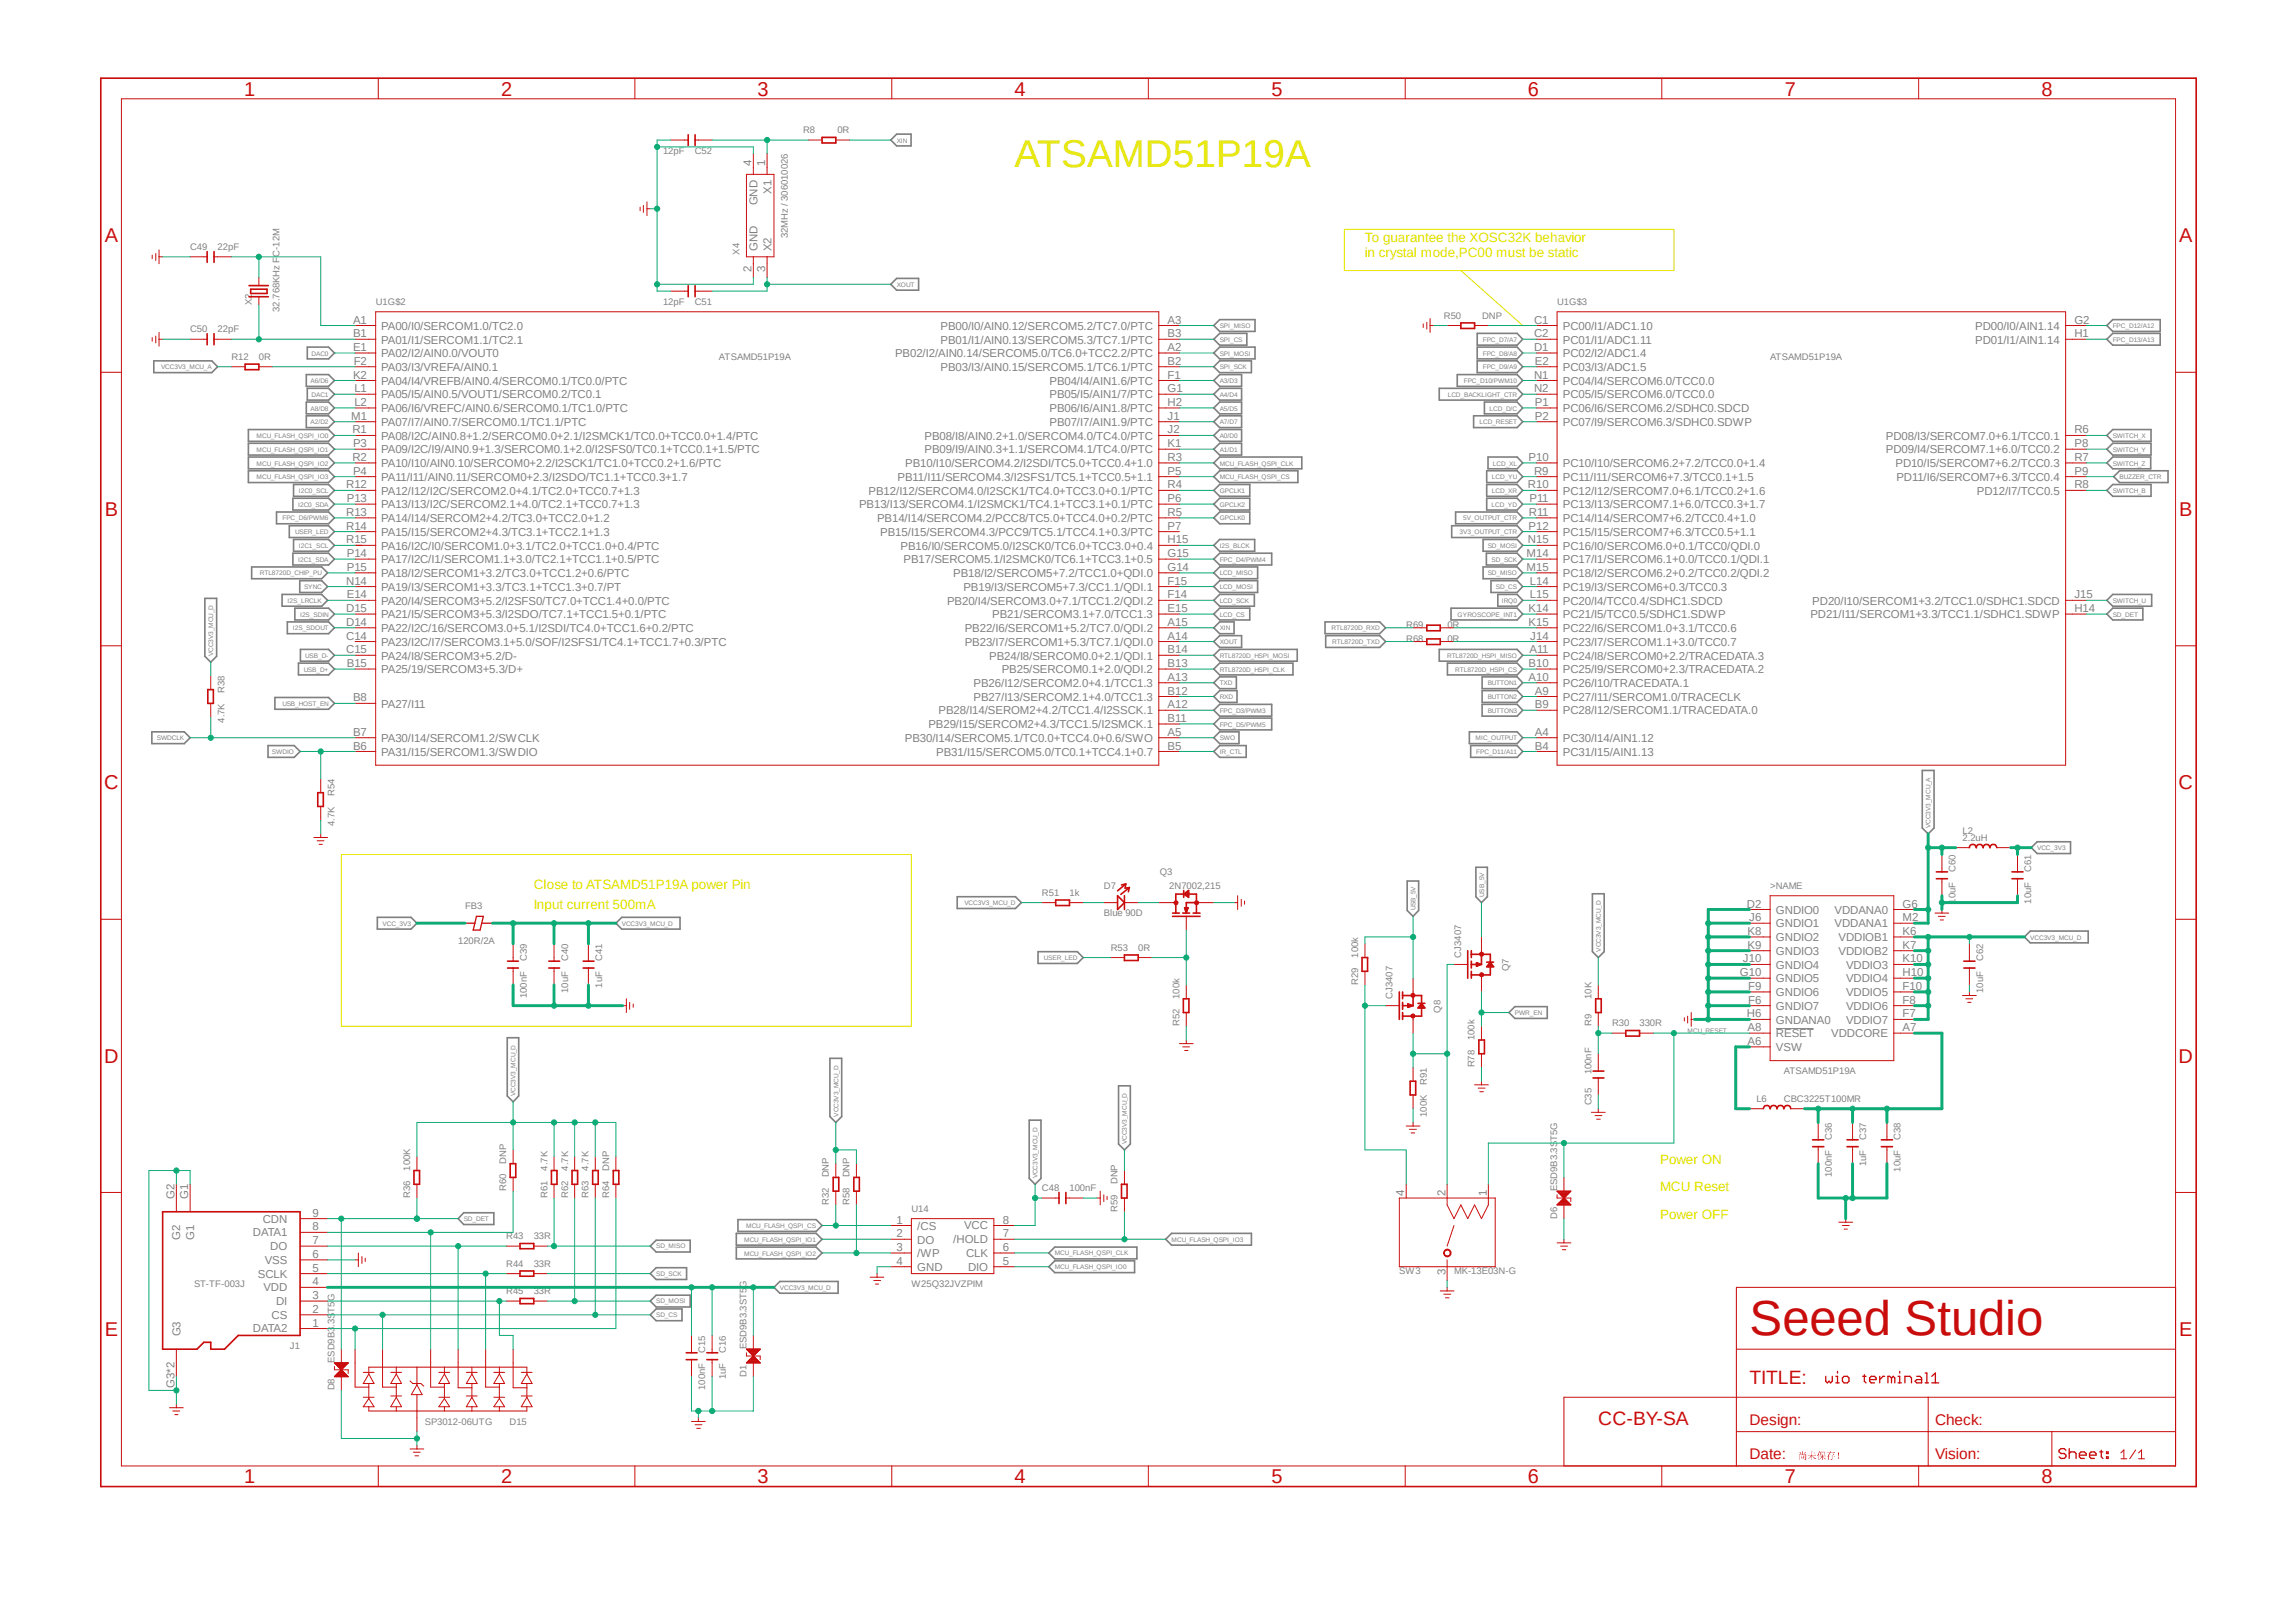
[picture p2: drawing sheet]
<svg xmlns="http://www.w3.org/2000/svg" width="297mm" height="210mm" viewBox="0 0 297 210" stroke-linecap="round" stroke-linejoin="round" font-family="sans-serif">
<defs><g id="words">
<text font-size="6.3" fill="#c90d0c" x="226.3" y="172.8">Seeed Studio</text>
<text font-size="5" fill="#e6e600" x="131.2" y="21.7">ATSAMD51P19A</text>
<g font-size="2.6" fill="#c90d0c">
<text x="31.6" y="12.4">1</text>
<text x="64.8" y="12.4">2</text>
<text x="98" y="12.4">3</text>
<text x="131.2" y="12.4">4</text>
<text x="164.5" y="12.4">5</text>
<text x="197.7" y="12.4">6</text>
<text x="230.9" y="12.4">7</text>
<text x="264.1" y="12.4">8</text>
<text x="13.5" y="31.4">A</text>
<text x="281.9" y="31.4">A</text>
<text x="13.5" y="66.8">B</text>
<text x="281.9" y="66.8">B</text>
<text x="13.5" y="102.2">C</text>
<text x="281.8" y="102.2">C</text>
<text x="13.5" y="137.5">D</text>
<text x="281.8" y="137.5">D</text>
<text x="13.5" y="172.9">E</text>
<text x="281.9" y="172.9">E</text>
<text x="31.6" y="191.9">1</text>
<text x="64.8" y="191.9">2</text>
<text x="98" y="191.9">3</text>
<text x="131.2" y="191.9">4</text>
<text x="164.5" y="191.9">5</text>
<text x="197.7" y="191.9">6</text>
<text x="230.9" y="191.9">7</text>
<text x="264.1" y="191.9">8</text>
</g>
<g font-size="2.5" fill="#c90d0c">
<text x="226.3" y="179">TITLE:</text>
<text x="206.8" y="184.4">CC-BY-SA</text>
</g>
<g font-size="2" fill="#c90d0c">
<text x="226.3" y="184.4">Design:</text>
<text x="250.3" y="184.4">Check:</text>
<text x="226.3" y="188.8">Date:</text>
<text x="250.3" y="188.8">Vision:</text>
</g>
<g font-size="1.7" fill="#e6e600">
<text x="176.6" y="31.4">To guarantee the XOSC32K behavior</text>
<text x="176.6" y="33.2">in crystal mode,PC00 must be static</text>
<text x="69" y="115">Close to ATSAMD51P19A power Pin</text>
<text x="69" y="117.7">Input current 500mA</text>
<text x="214.8" y="154.1">MCU Reset</text>
<text x="214.8" y="150.6">Power ON</text>
<text x="214.8" y="157.7">Power OFF</text>
</g>
<g font-size="1.5" fill="#808080">
<text x="97.2" y="21.4" transform="rotate(-90 97.2 21.4)">4</text>
<text x="99" y="21.4" transform="rotate(-90 99 21.4)">1</text>
<text x="98" y="26.6" transform="rotate(-90 98 26.6)">GND</text>
<text x="99.8" y="25.1" transform="rotate(-90 99.8 25.1)">X1</text>
<text x="97.2" y="35.2" transform="rotate(-90 97.2 35.2)">2</text>
<text x="98" y="32.5" transform="rotate(-90 98 32.5)">GND</text>
<text x="99" y="35.2" transform="rotate(-90 99 35.2)">3</text>
<text x="99.8" y="32.5" transform="rotate(-90 99.8 32.5)">X2</text>
<text x="45.7" y="41.9">A1</text>
<text x="151" y="41.9">A3</text>
<text x="198.5" y="41.9">C1</text>
<text x="268.4" y="41.9">G2</text>
<text x="45.7" y="43.6">B1</text>
<text x="45.7" y="45.4">E1</text>
<text x="45.8" y="47.2">F2</text>
<text x="49.3" y="42.7">PA00/I0/SERCOM1.0/TC2.0</text>
<text x="49.3" y="44.4">PA01/I1/SERCOM1.1/TC2.1</text>
<text x="49.3" y="46.2">PA02/I2/AIN0.0/VOUT0</text>
<text x="115.8" y="46.2">PB02/I2/AIN0.14/SERCOM5.0/TC6.0+TCC2.2/PTC</text>
<text x="121.7" y="42.7">PB00/I0/AIN0.12/SERCOM5.2/TC7.0/PTC</text>
<text x="121.7" y="44.4">PB01/I1/AIN0.13/SERCOM5.3/TC7.1/PTC</text>
<text x="151" y="45.4">A2</text>
<text x="151" y="47.2">B2</text>
<text x="151" y="43.6">B3</text>
<text x="198.5" y="43.6">C2</text>
<text x="198.5" y="45.4">D1</text>
<text x="198.5" y="47.2">E2</text>
<text x="202.2" y="42.7">PC00/I1/ADC1.10</text>
<text x="202.2" y="44.4">PC01/I1/ADC1.11</text>
<text x="202.2" y="46.2">PC02/I2/ADC1.4</text>
<text x="255.5" y="42.7">PD00/I0/AIN1.14</text>
<text x="255.5" y="44.4">PD01/I1/AIN1.14</text>
<text x="268.4" y="43.6">H1</text>
<text x="45.7" y="49">K2</text>
<text x="45.8" y="50.8">L1</text>
<text x="45.8" y="52.5">L2</text>
<text x="49.3" y="48">PA03/I3/VREFA/AIN0.1</text>
<text x="49.3" y="49.8">PA04/I4/VREFB/AIN0.4/SERCOM0.1/TC0.0/PTC</text>
<text x="49.3" y="51.6">PA05/I5/AIN0.5/VOUT1/SERCOM0.2/TC0.1</text>
<text x="49.3" y="53.3">PA06/I6/VREFC/AIN0.6/SERCOM0.1/TC1.0/PTC</text>
<text x="121.7" y="48">PB03/I3/AIN0.15/SERCOM5.1/TC6.1/PTC</text>
<text x="135.8" y="49.8">PB04/I4/AIN1.6/PTC</text>
<text x="135.8" y="51.6">PB05/I5/AIN1/7/PTC</text>
<text x="135.8" y="53.3">PB06/I6/AIN1.8/PTC</text>
<text x="151" y="49">F1</text>
<text x="151" y="50.8">G1</text>
<text x="151" y="52.5">H2</text>
<text x="198.5" y="49">N1</text>
<text x="198.5" y="50.8">N2</text>
<text x="198.5" y="52.5">P1</text>
<text x="202.2" y="48">PC03/I3/ADC1.5</text>
<text x="202.2" y="49.8">PC04/I4/SERCOM6.0/TCC0.0</text>
<text x="202.2" y="51.6">PC05/I5/SERCOM6.0/TCC0.0</text>
<text x="202.2" y="53.3">PC06/I6/SERCOM6.2/SDHC0.SDCD</text>
<text x="45.4" y="54.3">M1</text>
<text x="45.6" y="56.1">R1</text>
<text x="45.6" y="59.6">R2</text>
<text x="45.7" y="57.9">P3</text>
<text x="49.3" y="55.1">PA07/I7/AIN0.7/SERCOM0.1/TC1.1/PTC</text>
<text x="49.3" y="58.7">PA09/I2C/I9/AIN0.9+1.3/SERCOM0.1+2.0/I2SFS0/TC0.1+TCC0.1+1.5/PTC</text>
<text x="49.3" y="56.9">PA08/I2C/AIN0.8+1.2/SERCOM0.0+2.1/I2SMCK1/TC0.0+TCC0.0+1.4/PTC</text>
<text x="119.6" y="56.9">PB08/I8/AIN0.2+1.0/SERCOM4.0/TC4.0/PTC</text>
<text x="119.6" y="58.7">PB09/I9/AIN0.3+1.1/SERCOM4.1/TC4.0/PTC</text>
<text x="135.8" y="55.1">PB07/I7/AIN1.9/PTC</text>
<text x="151" y="54.3">J1</text>
<text x="151" y="56.1">J2</text>
<text x="151" y="57.9">K1</text>
<text x="151" y="59.6">R3</text>
<text x="197.7" y="59.6">P10</text>
<text x="198.5" y="54.3">P2</text>
<text x="202.2" y="55.1">PC07/I9/SERCOM6.3/SDHC0.SDWP</text>
<text x="244" y="58.7">PD09/I4/SERCOM7.1+6.0/TCC0.2</text>
<text x="244" y="56.9">PD08/I3/SERCOM7.0+6.1/TCC0.1</text>
<text x="268.4" y="57.9">P8</text>
<text x="268.4" y="56.1">R6</text>
<text x="268.4" y="59.6">R7</text>
<text x="44.8" y="63.2">R12</text>
<text x="44.9" y="65">P13</text>
<text x="45.7" y="61.4">P4</text>
<text x="49.3" y="62.2">PA11/I11/AIN0.11/SERCOM0+2.3/I2SDO/TC1.1+TCC0.3+1.7</text>
<text x="49.3" y="65.8">PA13/I13/I2C/SERCOM2.1+4.0/TC2.1+TCC0.7+1.3</text>
<text x="49.3" y="60.5">PA10/I10/AIN0.10/SERCOM0+2.2/I2SCK1/TC1.0+TCC0.2+1.6/PTC</text>
<text x="49.3" y="64">PA12/I12/I2C/SERCOM2.0+4.1/TC2.0+TCC0.7+1.3</text>
<text x="111.1" y="65.8">PB13/I13/SERCOM4.1/I2SMCK1/TC4.1+TCC3.1+0.1/PTC</text>
<text x="112.4" y="64">PB12/I12/SERCOM4.0/I2SCK1/TC4.0+TCC3.0+0.1/PTC</text>
<text x="116.1" y="62.2">PB11/I11/SERCOM4.3/I2SFS1/TC5.1+TCC0.5+1.1</text>
<text x="117.1" y="60.5">PB10/I10/SERCOM4.2/I2SDI/TC5.0+TCC0.4+1.0</text>
<text x="151" y="61.4">P5</text>
<text x="151" y="65">P6</text>
<text x="151" y="63.2">R4</text>
<text x="197.7" y="63.2">R10</text>
<text x="197.9" y="65">P11</text>
<text x="198.5" y="61.4">R9</text>
<text x="202.2" y="60.5">PC10/I10/SERCOM6.2+7.2/TCC0.0+1.4</text>
<text x="202.2" y="65.8">PC13/I13/SERCOM7.1+6.0/TCC0.3+1.7</text>
<text x="202.2" y="62.2">PC11/I11/SERCOM6+7.3/TCC0.1+1.5</text>
<text x="202.2" y="64">PC12/I12/SERCOM7.0+6.1/TCC0.2+1.6</text>
<text x="245.2" y="60.5">PD10/I5/SERCOM7+6.2/TCC0.3</text>
<text x="245.3" y="62.2">PD11/I6/SERCOM7+6.3/TCC0.4</text>
<text x="255.7" y="64">PD12/I7/TCC0.5</text>
<text x="268.4" y="61.4">P9</text>
<text x="268.4" y="63.2">R8</text>
<text x="44.8" y="66.8">R13</text>
<text x="44.8" y="68.5">R14</text>
<text x="44.8" y="70.3">R15</text>
<text x="49.3" y="67.6">PA14/I14/SERCOM2+4.2/TC3.0+TCC2.0+1.2</text>
<text x="49.3" y="69.3">PA15/I15/SERCOM2+4.3/TC3.1+TCC2.1+1.3</text>
<text x="49.3" y="71.1">PA16/I2C/I0/SERCOM1.0+3.1/TC2.0+TCC1.0+0.4/PTC</text>
<text x="113.5" y="67.6">PB14/I14/SERCOM4.2/PCC8/TC5.0+TCC4.0+0.2/PTC</text>
<text x="113.9" y="69.3">PB15/I15/SERCOM4.3/PCC9/TC5.1/TCC4.1+0.3/PTC</text>
<text x="116.5" y="71.1">PB16/I0/SERCOM5.0/I2SCK0/TC6.0+TCC3.0+0.4</text>
<text x="151" y="70.3">H15</text>
<text x="151" y="68.5">P7</text>
<text x="151" y="66.8">R5</text>
<text x="197.7" y="70.3">N15</text>
<text x="197.7" y="68.5">P12</text>
<text x="197.8" y="66.8">R11</text>
<text x="202.2" y="71.1">PC16/I0/SERCOM6.0+0.1/TCC0/QDI.0</text>
<text x="202.2" y="69.3">PC15/I15/SERCOM7+6.3/TCC0.5+1.1</text>
<text x="202.2" y="67.6">PC14/I14/SERCOM7+6.2/TCC0.4+1.0</text>
<text x="44.8" y="75.6">N14</text>
<text x="44.9" y="77.4">E14</text>
<text x="44.9" y="72.1">P14</text>
<text x="44.9" y="73.9">P15</text>
<text x="49.3" y="76.5">PA19/I3/SERCOM1+3.3/TC3.1+TCC1.3+0.7/PT</text>
<text x="49.3" y="72.9">PA17/I2C/I1/SERCOM1.1+3.0/TC2.1+TCC1.1+0.5/PTC</text>
<text x="49.3" y="74.7">PA18/I2/SERCOM1+3.2/TC3.0+TCC1.2+0.6/PTC</text>
<text x="116.9" y="72.9">PB17/SERCOM5.1/I2SMCK0/TC6.1+TCC3.1+0.5</text>
<text x="123.3" y="74.7">PB18/I2/SERCOM5+7.2/TCC1.0+QDI.0</text>
<text x="124.6" y="76.5">PB19/I3/SERCOM5+7.3/CC1.1/QDI.1</text>
<text x="151" y="77.4">F14</text>
<text x="151" y="75.6">F15</text>
<text x="151" y="73.9">G14</text>
<text x="151" y="72.1">G15</text>
<text x="197.5" y="72.1">M14</text>
<text x="197.5" y="73.9">M15</text>
<text x="197.9" y="75.6">L14</text>
<text x="197.9" y="77.4">L15</text>
<text x="202.2" y="76.5">PC19/I3/SERCOM6+0.3/TCC0.3</text>
<text x="202.2" y="72.9">PC17/I1/SERCOM6.1+0.0/TCC0.1/QDI.1</text>
<text x="202.2" y="74.7">PC18/I2/SERCOM6.2+0.2/TCC0.2/QDI.2</text>
<text x="268.4" y="77.4">J15</text>
<text x="44.8" y="82.8">C14</text>
<text x="44.8" y="81">D14</text>
<text x="44.8" y="79.2">D15</text>
<text x="49.3" y="83.6">PA23/I2C/I7/SERCOM3.1+5.0/SOF/I2SFS1/TC4.1+TCC1.7+0.3/PTC</text>
<text x="49.3" y="81.8">PA22/I2C/16/SERCOM3.0+5.1/I2SDI/TC4.0+TCC1.6+0.2/PTC</text>
<text x="49.3" y="80">PA21/I5/SERCOM3+5.3/I2SDO/TC7.1+TCC1.5+0.1/PTC</text>
<text x="49.3" y="78.2">PA20/I4/SERCOM3+5.2/I2SFS0/TC7.0+TCC1.4+0.0/PTC</text>
<text x="122.5" y="78.2">PB20/I4/SERCOM3.0+7.1/TCC1.2/QDI.2</text>
<text x="124.8" y="83.6">PB23/I7/SERCOM1+5.3/TC7.1/QDI.0</text>
<text x="124.8" y="81.8">PB22/I6/SERCOM1+5.2/TC7.0/QDI.2</text>
<text x="128.4" y="80">PB21/SERCOM3.1+7.0/TCC1.3</text>
<text x="151" y="82.8">A14</text>
<text x="151" y="81">A15</text>
<text x="151" y="79.2">E15</text>
<text x="197.7" y="79.2">K14</text>
<text x="197.7" y="81">K15</text>
<text x="198" y="82.8">J14</text>
<text x="202.2" y="83.6">PC23/I7/SERCOM1.1+3.0/TCC0.7</text>
<text x="202.2" y="80">PC21/I5/TCC0.5/SDHC1.SDWP</text>
<text x="202.2" y="81.8">PC22/I6/SERCOM1.0+3.1/TCC0.6</text>
<text x="202.2" y="78.2">PC20/I4/TCC0.4/SDHC1.SDCD</text>
<text x="234.2" y="80">PD21/I11/SERCOM1+3.3/TCC1.1/SDHC1.SDWP</text>
<text x="234.4" y="78.2">PD20/I10/SERCOM1+3.2/TCC1.0/SDHC1.SDCD</text>
<text x="268.4" y="79.2">H14</text>
<text x="44.8" y="84.5">C15</text>
<text x="44.9" y="86.3">B15</text>
<text x="49.3" y="87.1">PA25/19/SERCOM3+5.3/D+</text>
<text x="49.3" y="85.3">PA24/I8/SERCOM3+5.2/D-</text>
<text x="125.9" y="88.9">PB26/I12/SERCOM2.0+4.1/TCC1.3</text>
<text x="128" y="85.3">PB24/I8/SERCOM0.0+2.1/QDI.1</text>
<text x="129.6" y="87.1">PB25/SERCOM0.1+2.0/QDI.2</text>
<text x="151" y="88.1">A13</text>
<text x="151" y="89.9">B12</text>
<text x="151" y="86.3">B13</text>
<text x="151" y="84.5">B14</text>
<text x="197.7" y="88.1">A10</text>
<text x="197.7" y="86.3">B10</text>
<text x="197.9" y="84.5">A11</text>
<text x="198.5" y="89.9">A9</text>
<text x="202.2" y="88.9">PC26/I10/TRACEDATA.1</text>
<text x="202.2" y="85.3">PC24/I8/SERCOM0+2.2/TRACEDATA.3</text>
<text x="202.2" y="87.1">PC25/I9/SERCOM0+2.3/TRACEDATA.2</text>
<text x="45.7" y="95.2">B7</text>
<text x="45.7" y="90.8">B8</text>
<text x="49.3" y="91.6">PA27/I11</text>
<text x="120.1" y="94.2">PB29/I15/SERCOM2+4.3/TCC1.5/I2SMCK.1</text>
<text x="121.4" y="92.5">PB28/I14/SEROM2+4.2/TCC1.4/I2SSCK.1</text>
<text x="125.9" y="90.7">PB27/I13/SERCOM2.1+4.0/TCC1.3</text>
<text x="151" y="95.2">A5</text>
<text x="151" y="91.7">A12</text>
<text x="151" y="93.4">B11</text>
<text x="198.5" y="95.2">A4</text>
<text x="198.5" y="91.7">B9</text>
<text x="202.2" y="90.7">PC27/I11/SERCOM1.0/TRACECLK</text>
<text x="202.2" y="92.5">PC28/I12/SERCOM1.1/TRACEDATA.0</text>
<text x="45.7" y="97">B6</text>
<text x="49.3" y="97.8">PA31/I15/SERCOM1.3/SWDIO</text>
<text x="49.3" y="96">PA30/I14/SERCOM1.2/SWCLK</text>
<text x="117.1" y="96">PB30/I14/SERCOM5.1/TC0.0+TCC4.0+0.6/SWO</text>
<text x="121.1" y="97.8">PB31/I15/SERCOM5.0/TC0.1+TCC4.1+0.7</text>
<text x="151" y="97">B5</text>
<text x="198.5" y="97">B4</text>
<text x="202.2" y="96">PC30/I14/AIN1.12</text>
<text x="202.2" y="97.8">PC31/I15/AIN1.13</text>
<text x="226" y="117.4">D2</text>
<text x="226.3" y="119.2">J6</text>
<text x="229.7" y="118.2">GNDIO0</text>
<text x="237.3" y="118.2">VDDANA0</text>
<text x="246.1" y="117.4">G6</text>
<text x="246.1" y="119.2">M2</text>
<text x="225.5" y="124.5">J10</text>
<text x="226.1" y="121">K8</text>
<text x="226.1" y="122.8">K9</text>
<text x="229.7" y="120">GNDIO1</text>
<text x="229.7" y="125.3">GNDIO4</text>
<text x="229.7" y="121.8">GNDIO2</text>
<text x="229.7" y="123.6">GNDIO3</text>
<text x="237.3" y="120">VDDANA1</text>
<text x="237.8" y="121.8">VDDIOB1</text>
<text x="237.8" y="123.6">VDDIOB2</text>
<text x="238.8" y="125.3">VDDIO3</text>
<text x="246.1" y="121">K6</text>
<text x="246.1" y="122.8">K7</text>
<text x="246.1" y="124.5">K10</text>
<text x="225.1" y="126.3">G10</text>
<text x="226" y="131.7">H6</text>
<text x="226.1" y="129.9">F6</text>
<text x="226.1" y="128.1">F9</text>
<text x="229.7" y="130.7">GNDIO7</text>
<text x="229.7" y="128.9">GNDIO6</text>
<text x="229.7" y="127.1">GNDIO5</text>
<text x="238.8" y="130.7">VDDIO6</text>
<text x="238.8" y="128.9">VDDIO5</text>
<text x="238.8" y="127.1">VDDIO4</text>
<text x="246.1" y="131.7">F7</text>
<text x="246.1" y="129.9">F8</text>
<text x="246.1" y="128.1">F10</text>
<text x="246.1" y="126.3">H10</text>
<text x="226.1" y="135.2">A6</text>
<text x="226.1" y="133.4">A8</text>
<text x="229.7" y="136">VSW</text>
<text x="229.7" y="134.2">RESET</text>
<text x="229.7" y="132.5">GNDANA0</text>
<text x="236.9" y="134.2">VDDCORE</text>
<text x="238.8" y="132.5">VDDIO7</text>
<text x="246.1" y="133.4">A7</text>
<text x="22.6" y="155.2" transform="rotate(-90 22.6 155.2)">G2</text>
<text x="24.3" y="155.2" transform="rotate(-90 24.3 155.2)">G1</text>
<text x="181.7" y="154.8" transform="rotate(-90 181.7 154.8)">4</text>
<text x="187" y="154.8" transform="rotate(-90 187 154.8)">2</text>
<text x="192.3" y="154.8" transform="rotate(-90 192.3 154.8)">1</text>
<text x="23.3" y="160.4" transform="rotate(-90 23.3 160.4)">G2</text>
<text x="25.1" y="160.4" transform="rotate(-90 25.1 160.4)">G1</text>
<text x="32.7" y="160">DATA1</text>
<text x="34" y="158.2">CDN</text>
<text x="35" y="161.8">DO</text>
<text x="40.4" y="161">7</text>
<text x="40.4" y="159.2">8</text>
<text x="40.4" y="157.4">9</text>
<text x="116" y="158.3">1</text>
<text x="116" y="160.1">2</text>
<text x="116" y="161.9">3</text>
<text x="118.7" y="159.1">/CS</text>
<text x="118.7" y="160.9">DO</text>
<text x="123.3" y="160.9">/HOLD</text>
<text x="124.7" y="159.1">VCC</text>
<text x="129.7" y="161.9">6</text>
<text x="129.7" y="160.1">7</text>
<text x="129.7" y="158.3">8</text>
<text x="33.4" y="165.3">SCLK</text>
<text x="34.1" y="167.1">VDD</text>
<text x="34.2" y="163.5">VSS</text>
<text x="40.4" y="166.3">4</text>
<text x="40.4" y="164.5">5</text>
<text x="40.4" y="162.8">6</text>
<text x="116" y="163.7">4</text>
<text x="118.7" y="162.7">/WP</text>
<text x="118.7" y="164.5">GND</text>
<text x="125" y="162.6">CLK</text>
<text x="125.2" y="164.4">DIO</text>
<text x="129.7" y="163.7">5</text>
<text x="187" y="165" transform="rotate(-90 187 165)">3</text>
<text x="23.4" y="172.9" transform="rotate(-90 23.4 172.9)">G3</text>
<text x="32.7" y="172.4">DATA2</text>
<text x="35.1" y="170.6">CS</text>
<text x="35.7" y="168.9">DI</text>
<text x="40.4" y="171.7">1</text>
<text x="40.4" y="169.9">2</text>
<text x="40.4" y="168.1">3</text>
<text x="22.6" y="179.6" transform="rotate(-90 22.6 179.6)">G3*2</text>
</g>
<g font-size="1.2" fill="#808080">
<text x="103.9" y="17.2">R8</text>
<text x="108.3" y="17.2">0R</text>
<text x="85.8" y="19.9">12pF</text>
<text x="89.9" y="19.9">C52</text>
<text x="24.6" y="32.3">C49</text>
<text x="28.2" y="32.3">22pF</text>
<text x="95.7" y="32.9" transform="rotate(-90 95.7 32.9)">X4</text>
<text x="101.9" y="30.8" transform="rotate(-90 101.9 30.8)">32MHz / 306010026</text>
<text x="32.6" y="39.5" transform="rotate(-90 32.6 39.5)">X2</text>
<text x="36.2" y="40.3" transform="rotate(-90 36.2 40.3)">32.768KHz FC-12M</text>
<text x="48.6" y="39.5">U1G$2</text>
<text x="85.8" y="39.5">12pF</text>
<text x="89.9" y="39.5">C51</text>
<text x="186.8" y="41.2">R50</text>
<text x="191.7" y="41.2">DNP</text>
<text x="201.4" y="39.5">U1G$3</text>
<text x="24.6" y="43">C50</text>
<text x="28.2" y="43">22pF</text>
<text x="29.9" y="46.6">R12</text>
<text x="33.5" y="46.6">0R</text>
<text x="93" y="46.6">ATSAMD51P19A</text>
<text x="229" y="46.6">ATSAMD51P19A</text>
<text x="181.9" y="83">R68</text>
<text x="181.9" y="81.2">R69</text>
<text x="187.2" y="83">0R</text>
<text x="187.2" y="81.2">0R</text>
<text x="29" y="89.7" transform="rotate(-90 29 89.7)">R38</text>
<text x="29" y="93.5" transform="rotate(-90 29 93.5)">4.7K</text>
<text x="43.3" y="106.8" transform="rotate(-90 43.3 106.8)">4.7K</text>
<text x="43.3" y="103" transform="rotate(-90 43.3 103)">R54</text>
<text x="253.9" y="107.9">L2</text>
<text x="150" y="113.2">Q3</text>
<text x="253" y="112.8" transform="rotate(-90 253 112.8)">C60</text>
<text x="253.9" y="108.8">2.2uH</text>
<text x="262.8" y="112.8" transform="rotate(-90 262.8 112.8)">C61</text>
<text x="60.2" y="117.7">FB3</text>
<text x="134.8" y="115.9">R51</text>
<text x="138.3" y="115.9">1k</text>
<text x="142.8" y="118.6">Blue 90D</text>
<text x="142.8" y="115">D7</text>
<text x="151.3" y="115">2N7002,215</text>
<text x="229" y="115">&gt;NAME</text>
<text x="253" y="116.9" transform="rotate(-90 253 116.9)">10uF</text>
<text x="262.8" y="116.9" transform="rotate(-90 262.8 116.9)">10uF</text>
<text x="59.3" y="122.1">120R/2A</text>
<text x="68.2" y="124.4" transform="rotate(-90 68.2 124.4)">C39</text>
<text x="73.5" y="124.4" transform="rotate(-90 73.5 124.4)">C40</text>
<text x="77.9" y="124.4" transform="rotate(-90 77.9 124.4)">C41</text>
<text x="143.7" y="123">R53</text>
<text x="147.2" y="123">0R</text>
<text x="175.7" y="123.9" transform="rotate(-90 175.7 123.9)">100k</text>
<text x="189" y="123.9" transform="rotate(-90 189 123.9)">CJ3407</text>
<text x="195.2" y="125.7" transform="rotate(-90 195.2 125.7)">Q7</text>
<text x="256.5" y="124.4" transform="rotate(-90 256.5 124.4)">C62</text>
<text x="68.2" y="129.2" transform="rotate(-90 68.2 129.2)">100nF</text>
<text x="73.5" y="128.5" transform="rotate(-90 73.5 128.5)">10uF</text>
<text x="77.9" y="127.8" transform="rotate(-90 77.9 127.8)">1uF</text>
<text x="152.6" y="129.2" transform="rotate(-90 152.6 129.2)">100k</text>
<text x="175.7" y="127.5" transform="rotate(-90 175.7 127.5)">R29</text>
<text x="180.1" y="129.2" transform="rotate(-90 180.1 129.2)">CJ3407</text>
<text x="186.3" y="131" transform="rotate(-90 186.3 131)">Q8</text>
<text x="205.9" y="129.2" transform="rotate(-90 205.9 129.2)">10K</text>
<text x="256.5" y="128.5" transform="rotate(-90 256.5 128.5)">10uF</text>
<text x="152.6" y="132.8" transform="rotate(-90 152.6 132.8)">R52</text>
<text x="190.8" y="134.6" transform="rotate(-90 190.8 134.6)">100k</text>
<text x="205.9" y="132.8" transform="rotate(-90 205.9 132.8)">R9</text>
<text x="208.5" y="132.8">R30</text>
<text x="212.1" y="132.8">330R</text>
<text x="184.6" y="140.4" transform="rotate(-90 184.6 140.4)">R91</text>
<text x="190.8" y="138.1" transform="rotate(-90 190.8 138.1)">R78</text>
<text x="205.9" y="143" transform="rotate(-90 205.9 143)">C35</text>
<text x="205.9" y="139" transform="rotate(-90 205.9 139)">100nF</text>
<text x="227.2" y="142.6">L6</text>
<text x="230.8" y="139">ATSAMD51P19A</text>
<text x="230.8" y="142.6">CBC3225T100MR</text>
<text x="184.6" y="144.5" transform="rotate(-90 184.6 144.5)">100K</text>
<text x="237" y="147.5" transform="rotate(-90 237 147.5)">C36</text>
<text x="241.4" y="147.5" transform="rotate(-90 241.4 147.5)">C37</text>
<text x="245.9" y="147.5" transform="rotate(-90 245.9 147.5)">C38</text>
<text x="53" y="155" transform="rotate(-90 53 155)">R36</text>
<text x="53" y="151.5" transform="rotate(-90 53 151.5)">100K</text>
<text x="65.5" y="154.1" transform="rotate(-90 65.5 154.1)">R60</text>
<text x="65.5" y="150.6" transform="rotate(-90 65.5 150.6)">DNP</text>
<text x="70.8" y="155" transform="rotate(-90 70.8 155)">R61</text>
<text x="70.8" y="151.5" transform="rotate(-90 70.8 151.5)">4.7K</text>
<text x="73.5" y="155" transform="rotate(-90 73.5 155)">R62</text>
<text x="73.5" y="151.5" transform="rotate(-90 73.5 151.5)">4.7K</text>
<text x="76.1" y="155" transform="rotate(-90 76.1 155)">R63</text>
<text x="76.1" y="151.5" transform="rotate(-90 76.1 151.5)">4.7K</text>
<text x="78.8" y="155" transform="rotate(-90 78.8 155)">R64</text>
<text x="78.8" y="151.5" transform="rotate(-90 78.8 151.5)">DNP</text>
<text x="107.2" y="155.9" transform="rotate(-90 107.2 155.9)">R32</text>
<text x="107.2" y="152.4" transform="rotate(-90 107.2 152.4)">DNP</text>
<text x="109.9" y="155.9" transform="rotate(-90 109.9 155.9)">R58</text>
<text x="109.9" y="152.4" transform="rotate(-90 109.9 152.4)">DNP</text>
<text x="134.8" y="154.1">C48</text>
<text x="138.3" y="154.1">100nF</text>
<text x="144.6" y="153.2" transform="rotate(-90 144.6 153.2)">DNP</text>
<text x="201.4" y="154.1" transform="rotate(-90 201.4 154.1)">ESD9B3.3ST5G</text>
<text x="237" y="152.3" transform="rotate(-90 237 152.3)">100nF</text>
<text x="241.4" y="150.9" transform="rotate(-90 241.4 150.9)">1uF</text>
<text x="245.9" y="151.6" transform="rotate(-90 245.9 151.6)">10uF</text>
<text x="65.5" y="160.4">R43</text>
<text x="69" y="160.4">33R</text>
<text x="117.9" y="156.8">U14</text>
<text x="144.6" y="156.8" transform="rotate(-90 144.6 156.8)">R59</text>
<text x="201.4" y="157.7" transform="rotate(-90 201.4 157.7)">D6</text>
<text x="25.1" y="166.6">ST-TF-003J</text>
<text x="65.5" y="163.9">R44</text>
<text x="65.5" y="167.5">R45</text>
<text x="69" y="163.9">33R</text>
<text x="69" y="167.5">33R</text>
<text x="117.9" y="166.6">W25Q32JVZPIM</text>
<text x="181" y="164.8">SW3</text>
<text x="188.1" y="164.8">MK-13E03N-G</text>
<text x="37.5" y="174.6">J1</text>
<text x="43.3" y="179.9" transform="rotate(-90 43.3 179.9)">D8</text>
<text x="43.3" y="176.4" transform="rotate(-90 43.3 176.4)">ESD9B3.3ST5G</text>
<text x="91.2" y="179.8" transform="rotate(-90 91.2 179.8)">100nF</text>
<text x="91.2" y="175" transform="rotate(-90 91.2 175)">C15</text>
<text x="93.9" y="178.5" transform="rotate(-90 93.9 178.5)">1uF</text>
<text x="93.9" y="175" transform="rotate(-90 93.9 175)">C16</text>
<text x="96.6" y="178.1" transform="rotate(-90 96.6 178.1)">D1</text>
<text x="96.6" y="174.6" transform="rotate(-90 96.6 174.6)">ESD9B3.3ST5G</text>
<text x="54.9" y="184.4">SP3012-06UTG</text>
<text x="65.9" y="184.4">D15</text>
</g>
<g font-size=".8" fill="#808080">
<text x="116" y="18.5">XIN</text>
<text x="116" y="37.1">XOUT</text>
<text x="20.8" y="47.8">VCC3V3_MCU_A</text>
<text x="40.3" y="46">DAC0</text>
<text x="157.8" y="46">SPI_MOSI</text>
<text x="157.8" y="47.8">SPI_SCK</text>
<text x="157.8" y="42.5">SPI_MISO</text>
<text x="157.8" y="44.2">SPI_CS</text>
<text x="191.8" y="44.2">FPC_D7/A7</text>
<text x="191.8" y="46">FPC_D8/A8</text>
<text x="191.8" y="47.8">FPC_D9/A9</text>
<text x="273.3" y="44.2">FPC_D13/A13</text>
<text x="273.3" y="42.5">FPC_D12/A12</text>
<text x="40.2" y="49.6">A6/D6</text>
<text x="40.2" y="53.1">A8/D8</text>
<text x="40.3" y="51.4">DAC1</text>
<text x="157.8" y="49.6">A3/D3</text>
<text x="157.8" y="51.4">A4/D4</text>
<text x="157.8" y="53.1">A5/D5</text>
<text x="187.3" y="51.4">LCD_BACKLIGHT_CTR</text>
<text x="189.4" y="49.6">FPC_D10/PWM10</text>
<text x="192.7" y="53.1">LCD_D/C</text>
<text x="33.2" y="58.5">MCU_FLASH_QSPI_IO1</text>
<text x="33.2" y="56.7">MCU_FLASH_QSPI_IO0</text>
<text x="40.2" y="54.9">A2/D2</text>
<text x="157.8" y="54.9">A7/D7</text>
<text x="157.8" y="56.7">A0/D0</text>
<text x="157.8" y="58.5">A1/D1</text>
<text x="191.4" y="54.9">LCD_RESET</text>
<text x="273.3" y="58.5">SWITCH_Y</text>
<text x="273.3" y="56.7">SWITCH_X</text>
<text x="33.2" y="62">MCU_FLASH_QSPI_IO3</text>
<text x="33.2" y="60.2">MCU_FLASH_QSPI_IO2</text>
<text x="38.6" y="65.6">I2C0_SDA</text>
<text x="38.7" y="63.8">I2C0_SCL</text>
<text x="157.8" y="62">MCU_FLASH_QSPI_CS</text>
<text x="157.8" y="60.2">MCU_FLASH_QSPI_CLK</text>
<text x="157.8" y="63.8">GPCLK1</text>
<text x="157.8" y="65.6">GPCLK2</text>
<text x="193" y="65.6">LCD_YD</text>
<text x="193" y="63.8">LCD_XR</text>
<text x="193" y="62">LCD_YU</text>
<text x="193.1" y="60.2">LCD_XL</text>
<text x="273.3" y="63.8">SWITCH_B</text>
<text x="273.3" y="60.2">SWITCH_Z</text>
<text x="274.2" y="62">BUZZER_CTR</text>
<text x="36.5" y="67.4">FPC_D6/PWM6</text>
<text x="38.2" y="69.1">USER_LED</text>
<text x="38.7" y="70.9">I2C1_SCL</text>
<text x="157.8" y="70.9">I2S_BLCK</text>
<text x="157.8" y="67.4">GPCLK0</text>
<text x="188.8" y="69.1">3V3_OUTPUT_CTR</text>
<text x="189.3" y="67.4">5V_OUTPUT_CTR</text>
<text x="192.4" y="70.9">SD_MOSI</text>
<text x="33.6" y="74.5">RTL8720D_CHIP_PU</text>
<text x="38.6" y="72.7">I2C1_SDA</text>
<text x="39.3" y="76.2">SYNC</text>
<text x="157.8" y="76.2">LCD_MOSI</text>
<text x="157.8" y="74.5">LCD_MISO</text>
<text x="157.8" y="72.7">FPC_D4/PWM4</text>
<text x="192.4" y="74.5">SD_MISO</text>
<text x="193" y="72.7">SD_SCK</text>
<text x="193.5" y="76.2">SD_CS</text>
<text x="37.2" y="78">I2S_LRCLK</text>
<text x="37.9" y="81.6">I2S_SDOUT</text>
<text x="38.8" y="79.8">I2S_SDIN</text>
<text x="157.8" y="79.8">LCD_CS</text>
<text x="157.8" y="78">LCD_SCK</text>
<text x="157.8" y="81.6">XIN</text>
<text x="157.8" y="83.4">XOUT</text>
<text x="172.3" y="81.6">RTL8720D_RXD</text>
<text x="172.3" y="83.4">RTL8720D_TXD</text>
<text x="188.6" y="79.8">GYROSCOPE_INT1</text>
<text x="194.3" y="78">IRQ0</text>
<text x="273.3" y="79.8">SD_DET</text>
<text x="273.3" y="78">SWITCH_U</text>
<text x="27.6" y="84.9" transform="rotate(-90 27.6 84.9)">VCC3V3_MCU_D</text>
<text x="39.3" y="86.9">USB_D+</text>
<text x="39.5" y="85.1">USB_D-</text>
<text x="157.8" y="86.9">RTL8720D_HSPI_CLK</text>
<text x="157.8" y="88.7">TXD</text>
<text x="157.8" y="85.1">RTL8720D_HSPI_MOSI</text>
<text x="187.2" y="85.1">RTL8720D_HSPI_MISO</text>
<text x="188.3" y="86.9">RTL8720D_HSPI_CS</text>
<text x="192.4" y="88.7">BUTTON1</text>
<text x="20.3" y="95.8">SWDCLK</text>
<text x="36.5" y="91.4">USB_HOST_EN</text>
<text x="157.8" y="90.5">RXD</text>
<text x="157.8" y="95.8">SWO</text>
<text x="157.8" y="92.2">FPC_D3/PWM3</text>
<text x="157.8" y="94">FPC_D5/PWM5</text>
<text x="190.9" y="95.8">MIC_OUTPUT</text>
<text x="192.4" y="90.5">BUTTON2</text>
<text x="192.4" y="92.2">BUTTON3</text>
<text x="35.2" y="97.6">SWDIO</text>
<text x="157.8" y="97.6">IR_CTL</text>
<text x="191" y="97.6">FPC_D11/A11</text>
<text x="249.7" y="107.1" transform="rotate(-90 249.7 107.1)">VCC3V3_MCU_A</text>
<text x="263.5" y="110">VCC_3V3</text>
<text x="49.5" y="119.8">VCC_3V3</text>
<text x="80.4" y="119.8">VCC3V3_MCU_D</text>
<text x="124.8" y="117.1">VCC3V3_MCU_D</text>
<text x="183.1" y="117.8" transform="rotate(-90 183.1 117.8)">USB_5V</text>
<text x="192" y="116" transform="rotate(-90 192 116)">USB_5V</text>
<text x="135" y="124.2">USER_LED</text>
<text x="207.1" y="123.2" transform="rotate(-90 207.1 123.2)">VCC3V3_MCU_D</text>
<text x="262.6" y="121.6">VCC3V3_MCU_D</text>
<text x="196" y="131.3">PWR_EN</text>
<text x="218.3" y="133.7">MCU_RESET</text>
<text x="66.7" y="141.8" transform="rotate(-90 66.7 141.8)">VCC3V3_MCU_D</text>
<text x="108.5" y="144.5" transform="rotate(-90 108.5 144.5)">VCC3V3_MCU_D</text>
<text x="145.8" y="148" transform="rotate(-90 145.8 148)">VCC3V3_MCU_D</text>
<text x="134.2" y="152.5" transform="rotate(-90 134.2 152.5)">VCC3V3_MCU_D</text>
<text x="60" y="158">SD_DET</text>
<text x="84.9" y="161.5">SD_MISO</text>
<text x="96.3" y="160.7">MCU_FLASH_QSPI_IO1</text>
<text x="96.5" y="158.9">MCU_FLASH_QSPI_CS</text>
<text x="151.6" y="160.7">MCU_FLASH_QSPI_IO3</text>
<text x="84.9" y="165.1">SD_SCK</text>
<text x="96.3" y="162.5">MCU_FLASH_QSPI_IO2</text>
<text x="100.9" y="166.9">VCC3V3_MCU_D</text>
<text x="136.4" y="162.4">MCU_FLASH_QSPI_CLK</text>
<text x="136.4" y="164.2">MCU_FLASH_QSPI_IO0</text>
<text x="84.9" y="168.7">SD_MOSI</text>
<text x="84.9" y="170.4">SD_CS</text>
</g>
</g></defs>
<path d="M78.8 205.7l69.7-201.6 69.7 201.6" fill="none" stroke="#fff" stroke-width=".13"/>
<path d="M173.9 29.7h42.6v5.3h-42.6zM189 35l8 7.1M44.2 110.6h73.7v22.2h-73.7z" fill="none" stroke="#e6e600" stroke-width=".13"/>
<path d="M229.7 133.1h4.9" fill="none" stroke="#808080" stroke-width=".13"/>
<g fill="none" stroke="#808080" stroke-width=".21">
<path d="M115.2 18.1l.8-.7h1.9v1.5h-1.9zM115.2 36.8l.8-.8h2.8v1.5h-2.8zM19.9 46.7h7.5l.8 .8-.8 .7h-7.5zM32.1 55.6h10.4l.8 .7-.8 .8h-10.4zM32.1 57.4h10.4l.8 .7-.8 .8h-10.4zM32.1 59.1h10.4l.8 .8-.8 .8h-10.4zM39.6 53.8h2.9l.8 .8-.8 .7h-2.9zM39.6 52h2.9l.8 .8-.8 .8h-2.9zM39.6 48.5h2.9l.8 .7-.8 .8h-2.9zM39.8 44.9h2.7l.8 .8-.8 .7h-2.7zM39.8 50.2h2.7l.8 .8-.8 .8h-2.7zM157 45.7l.8-.8h4.5v1.5h-4.5z"/>
<path d="M157 47.5l.8-.8h4.1v1.5h-4.1zM157 59.9l.8-.8h10.6v1.6h-10.6zM157 58.1l.8-.7h2.8v1.5h-2.8zM157 56.3l.8-.7h2.8v1.5h-2.8zM157 54.6l.8-.8h2.8v1.5h-2.8zM157 52.8l.8-.8h2.8v1.6h-2.8zM157 51l.8-.8h2.8v1.6h-2.8zM157 42.1l.8-.7h4.5v1.5h-4.5zM157 43.9l.8-.8h3.5v1.6h-3.5zM157 49.2l.8-.7h2.8v1.5h-2.8zM186.2 50.2h10.1l.7 .8-.7 .8h-10.1zM188.5 48.5h7.8l.7 .7-.7 .8h-7.8z"/>
<path d="M190.6 53.8h5.7l.7 .8-.7 .7h-5.7zM191.1 44.9h5.2l.7 .8-.7 .7h-5.2zM191.1 46.7h5.2l.7 .8-.7 .7h-5.2zM191.1 43.1h5.2l.7 .8-.7 .8h-5.2zM192 52h4.3l.7 .8-.7 .8h-4.3zM192.5 59.1h3.8l.7 .8-.7 .8h-3.8zM272.5 59.9l.8-.8h4.9v1.6h-4.9zM272.5 58.1l.8-.7h5v1.5h-5zM272.5 56.3l.8-.7h5v1.5h-5zM272.5 42.1l.8-.7h6.1v1.5h-6.1zM273.3 43.1h6.1v1.6h-6.1l-.8-.8zM26.5 77.4h1.5v7.5l-.7 .8-.8-.8z"/>
<path d="M32.1 60.9h10.4l.8 .8-.8 .7h-10.4zM32.6 73.4h9l.8 .7-.8 .8h-9zM35.8 66.3h6.7l.8 .7-.8 .8h-6.7zM36.5 76.9h5.1l.8 .8-.8 .7h-5.1zM37.4 68h5.1l.8 .8-.8 .8h-5.1zM37.9 64.5h4.6l.8 .7-.8 .8h-4.6zM37.9 71.6h4.6l.8 .7-.8 .8h-4.6zM38 62.7h4.5l.8 .8-.8 .7h-4.5zM38 69.8h4.5l.8 .8-.8 .7h-4.5zM38.1 78.7h4.4l.8 .8-.8 .7h-4.4zM38.8 75.1h2.8l.8 .8-.8 .8h-2.8zM157 65.2l.8-.7h3.9v1.5h-3.9z"/>
<path d="M157 63.5l.8-.8h3.9v1.5h-3.9zM157 74.1l.8-.7h4.9v1.5h-4.9zM157 61.7l.8-.8h10.1v1.5h-10.1zM157 79.5l.8-.8h3.9v1.5h-3.9zM157 67l.8-.7h3.9v1.5h-3.9zM157 72.3l.8-.7h6.7v1.5h-6.7zM157 70.6l.8-.8h4.5v1.5h-4.5zM157 75.9l.8-.8h4.9v1.6h-4.9zM157 77.7l.8-.8h4.5v1.5h-4.5zM187.7 78.7h8.6l.7 .8-.7 .7h-8.6zM187.8 68h8.5l.7 .8-.7 .8h-8.5zM188.3 66.3h8l.7 .7-.7 .8h-8z"/>
<path d="M191.9 73.4h4.4l.7 .7-.7 .8h-4.4zM191.9 69.8h4.4l.7 .8-.7 .7h-4.4zM192.3 71.6h4l.7 .7-.7 .8h-4zM192.3 64.5h4l.7 .7-.7 .8h-4zM192.3 62.7h4l.7 .8-.7 .7h-4zM192.3 60.9h4l.7 .8-.7 .7h-4zM192.9 75.1h3.4l.7 .8-.7 .8h-3.4zM193.8 76.9h2.5l.7 .8-.7 .7h-2.5zM272.5 63.5l.8-.8h5v1.5h-5zM273.3 78.7h3.9v1.5h-3.9l-.8-.7zM273.3 76.9h5v1.5h-5l-.8-.7zM273.4 61.7l.8-.8h6.3v1.5h-6.3z"/>
<path d="M19.6 94.7h4.2l.8 .8-.8 .7h-4.2zM34.7 96.5h3.4l.7 .7-.7 .8h-3.4zM35.6 90.3h6.9l.8 .7-.8 .8h-6.9zM37.2 80.5h5.3l.8 .7-.8 .8h-5.3zM38.6 85.8h3.9l.8 .8-.8 .7h-3.9zM38.9 84h3.6l.8 .8-.8 .8h-3.6zM157 84.8l.8-.8h10v1.6h-10zM157 86.6l.8-.8h9.5v1.5h-9.5zM157 83l.8-.7h2.8v1.5h-2.8zM157 81.2l.8-.7h1.8v1.5h-1.8zM157 95.5l.8-.8h2.5v1.5h-2.5zM157 91.9l.8-.8h6.7v1.6h-6.7z"/>
<path d="M157 97.2l.8-.7h3.4v1.5h-3.4zM157 88.3l.8-.7h2.1v1.5h-2.1zM157 90.1l.8-.7h2.2v1.5h-2.2zM157 93.7l.8-.8h6.7v1.5h-6.7zM171.4 80.5h7.1l.7 .7-.7 .8h-7.1zM171.5 82.3h7l.7 .7-.7 .8h-7zM186.2 84h10.1l.7 .8-.7 .8h-10.1zM187.2 85.8h9.1l.7 .8-.7 .7h-9.1zM190.1 94.7h6.2l.7 .8-.7 .7h-6.2zM190.2 96.5h6.1l.7 .7-.7 .8h-6.1zM191.7 87.6h4.6l.7 .7-.7 .8h-4.6zM191.7 89.4h4.6l.7 .7-.7 .8h-4.6z"/>
<path d="M191.7 91.1h4.6l.7 .8-.7 .8h-4.6zM248.7 99.7h1.5v7.4l-.8 .8-.7-.8zM48.8 118.7h4.4l.7 .8-.7 .7h-4.4zM79.7 119.5l.7-.8h7.6v1.5h-7.6zM123.8 116h7.6l.7 .8-.7 .8h-7.6zM182 114h1.5v3.8l-.7 .8-.8-.8zM190.9 112.2h1.5v3.8l-.8 .8-.7-.8zM206 115.7h1.5v7.4l-.7 .8-.8-.8zM263.5 108.9h4.3v1.5h-4.3l-.7-.7zM65.6 134.3h1.5v7.5l-.7 .8-.8-.8zM107.4 136.9h1.5v7.6l-.8 .7-.7-.7zM134.3 123.1h5.1l.7 .8-.7 .8h-5.1z"/>
<path d="M195.2 131l.8-.7h4.2v1.5h-4.2zM261.9 121.2l.7-.7h7.5v1.5h-7.5zM60 156.9h3.9v1.6h-3.9l-.7-.8zM95.2 159.6h10.4l.7 .8-.7 .7h-10.4zM95.5 157.8h10.1l.7 .8-.7 .7h-10.1zM133.1 144.9h1.6v7.6l-.8 .7-.8-.7zM144.7 140.5h1.5v7.5l-.7 .8-.8-.8zM151.6 159.6h10.3v1.5h-10.3l-.8-.7zM84.9 164h3.9v1.6h-3.9l-.8-.8zM84.9 167.6h4.4v1.5h-4.4l-.8-.7zM84.9 160.5h4.4v1.5h-4.4l-.8-.8zM84.9 169.4h3.3v1.5h-3.3l-.8-.8z"/>
<path d="M95.2 161.4h10.4l.7 .7-.7 .8h-10.4zM100.1 166.6l.8-.8h7.5v1.5h-7.5zM135.7 162.1l.7-.7h10.7v1.5h-10.7zM135.7 163.9l.7-.7h10.4v1.5h-10.4z"/>
</g>
<g fill="none" stroke="#c90d0c" stroke-width=".13">
<path d="M15.7 12.8h265.7v176.9h-265.7zM48.9 10.1v2.7M82.1 10.1v2.7M115.4 10.1v2.7M148.5 10.1v2.7M181.8 10.1v2.7M215 10.1v2.7M248.2 10.1v2.7M13 48.2h2.7M281.4 48.2h2.7M13 83.6h2.7M281.4 83.6h2.7"/>
<path d="M13 119h2.7M281.4 119h2.7M13 154.3h2.7M281.4 154.3h2.7M224.6 174.6h56.8M281.4 166.6h-56.8v23.1M48.9 189.7v2.7M82.1 189.7v2.7M115.4 189.7v2.7M148.5 189.7v2.7M181.8 189.7v2.7M215 189.7v2.7"/>
<path d="M224.5 180.8h-22.2v8.9M224.6 185.3h56.8M224.6 180.8h56.8M248.2 189.7v2.7M249.4 180.8v8.9M265.4 185.3v4.4M274.4 188l.3-.4v1.2M274.4 188.8h.7M276.3 187.6l-.8 1.2M276.6 188.8h.8M276.6 188l.4-.4v1.2"/>
</g>
<g fill="none" stroke="#c90d0c" stroke-width=".17">
<path d="M236.2 178.1v.6l.2 .2 .2-.2 .2 .2 .2-.2v-.6M237.5 178.1h.2v.8M237.5 178.9h.4M237.7 177.5v.2M238.5 178.1h.5l.2 .2v.4l-.2 .2h-.5l-.2-.2v-.4zM241 178.1h.4M241.2 177.9v.8l.2 .2M241.9 178.5h.8v-.2l-.2-.2h-.4l-.2 .2v.4l.2 .2h.4M243.2 178.1v.8M243.8 178.1h-.2l-.4 .4M244.7 178.3l-.3-.2h-.2v.8M244.7 178.3v.6"/>
<path d="M244.7 178.3l.2-.2 .2 .2v.6M245.5 178.1h.2v.8M245.5 178.9h.5M245.7 177.5v.2M246.4 178.9v-.8h.7l.2 .2v.6M247.9 178.1h.5l.2 .2v.6h-.7l-.2-.2 .2-.2h.7M249 178.9h.5M249 177.7h.3v1.2M249.9 178.9h.9M249.9 178.1l.5-.4v1.2M267.3 187.7l-.3-.2h-.4l-.2 .2v.2l.2 .2h.4l.3 .2v.2l-.3 .2h-.4l-.2-.2M267.7 188.1l.2-.2h.5l.2 .2v.6"/>
<path d="M267.7 187.5v1.2M269 188.3h.9v-.2l-.3-.2h-.4l-.2 .2v.4l.2 .2h.4M270.3 188.3h.8v-.2l-.2-.2h-.4l-.2 .2v.4l.2 .2h.4M271.6 187.9h.4M271.8 187.7v.8l.2 .2M272.5 187.9h.2v.2h-.2zM272.5 188.5h.2v.2h-.2z"/>
</g>
<path d="M13 10.1h271.1v182.3h-271.1z" fill="none" stroke="#c90d0c" stroke-width=".21"/>
<path d="M232.8 187.9l.2 .1v.2zM233 188.3l.4 .1v.3h-.4v.1zM233 188.4v.2h.3v-.2zM233.1 187.8h.2l-.1 .4h.1l.2-.3 .1 .1-.3 .2h.4l-.1 .6-.1 .1-.2-.1h.2l.1-.5h-.8l-.1 .6v-.7h.4zM234 188h.4v-.2l.1 .1h-.1v.1h.3h.1h-.4v.3h.3l.1-.1 .1 .1h-.5l.5 .5h-.1l-.2-.1-.2-.4v.6v-.5l-.6 .4 .5-.5h-.5h.6v-.3zM235.5 187.9l.5-.1v.5l-.2-.1v.2l.3-.1 .1 .1h-.4l.4 .4h-.1l-.3-.4v.5h-.1v-.4l-.4 .4 .4-.5h-.4h.4v-.2l-.2 .1zM235.6 187.9v.3h.4v-.3zM235.3 187.8h.2l-.2 .3-.1 .8v-.7l-.2 .2zM236.3 188h.4l.1-.2 .1 .1-.1 .1h.4l.1-.1 .1 .1h-.6a.91 .91 0 0 0-.2 .9h-.1v-.5l-.2 .2 .4-.6zM236.7 188.2h.5v-.1l.1 .1-.3 .1v.2l.3-.1 .1 .1h-.4l-.1 .4-.1-.1h.2v-.3h-.4h.4v-.2l.2-.1zM237.7 188.7a.1 .1 0 0 1 .2 0 .1 .1 0 0 1-.2 0zM237.8 188h.1l-.1 .5z" fill="#c90d0c"/>
<g fill="none" stroke="#c90d0c" stroke-width=".13">
<path d="M86.8 18.1h2.2M89.9 18.1h2.2M97.5 19.9v2.7M99.2 19.9v2.7M19.7 33v.5M20.2 32.8v.9M20.6 33.2h.4M20.6 32.3v1.8M24.6 33.2h2.2M27.7 33.2h2.2M33.5 35.9v1.1M33.5 38.4v1.1"/>
<path d="M82.8 26.8v.5M83.2 26.6v.9M83.7 26.1v1.8M83.7 27h.4M86.8 37.7h2.2M89.9 37.7h2.2M96.6 22.6h3.5v10.6h-3.5zM97.5 33.2v2.7M99.2 33.2v2.7M19.7 43.7v.5M20.2 43.5v.9M20.6 43.9h.4"/>
<path d="M20.6 43v1.8M24.6 43.9h2.2M27.7 43.9h2.2M45.9 43.9h2.7M45.9 42.1h2.7M45.9 45.7h2.7M45.9 47.5h2.7M45.9 49.2h2.7M45.9 51h2.7M45.9 52.8h2.7M45.9 54.6h2.7M45.9 56.3h2.7"/>
<path d="M45.9 58.1h2.7M45.9 59.9h2.7M48.6 40.3h101.3v58.7h-101.3zM149.9 43.9h2.7M149.9 42.1h2.7M149.9 45.7h2.7M149.9 47.5h2.7M149.9 49.2h2.7M149.9 51h2.7M149.9 52.8h2.7M149.9 54.6h2.7M149.9 56.3h2.7"/>
<path d="M149.9 58.1h2.7M149.9 59.9h2.7M184.1 41.9v.5M184.6 41.7v.9M185 42.1h.5M185 41.2v1.8M187.2 42.1h1.8M190.8 42.1h1.7M198.8 43.9h2.6M198.8 42.1h2.6M198.8 45.7h2.6M198.8 47.5h2.6"/>
<path d="M198.8 49.2h2.6M198.8 51h2.6M198.8 52.8h2.6M198.8 54.6h2.6M198.8 59.9h2.6M201.4 40.3h65.8v58.7h-65.8zM267.2 43.9h2.7M267.2 42.1h2.7M267.2 56.3h2.7M267.2 58.1h2.7M267.2 59.9h2.7M45.9 79.5h2.7"/>
<path d="M45.9 77.7h2.7M45.9 75.9h2.7M45.9 74.1h2.7M45.9 72.3h2.7M45.9 70.6h2.7M45.9 61.7h2.7M45.9 65.2h2.7M45.9 68.8h2.7M45.9 63.5h2.7M45.9 67h2.7M149.9 79.5h2.7M149.9 77.7h2.7"/>
<path d="M149.9 75.9h2.7M149.9 74.1h2.7M149.9 72.3h2.7M149.9 70.6h2.7M149.9 61.7h2.7M149.9 65.2h2.7M149.9 68.8h2.7M149.9 63.5h2.7M149.9 67h2.7M198.8 79.5h2.6M198.8 77.7h2.6M198.8 75.9h2.6"/>
<path d="M198.8 74.1h2.6M198.8 72.3h2.6M198.8 70.6h2.6M198.8 61.7h2.6M198.8 65.2h2.6M198.8 68.8h2.6M198.8 63.5h2.6M198.8 67h2.6M267.2 79.5h2.7M267.2 77.7h2.7M267.2 61.7h2.7M267.2 63.5h2.7"/>
<path d="M27.3 87.5v1.7M27.3 91v1.8M45.9 95.5h2.7M45.9 83h2.7M45.9 81.2h2.7M45.9 97.2h2.7M45.9 91h2.7M45.9 86.6h2.7M45.9 84.8h2.7M149.9 95.5h2.7M149.9 91.9h2.7M149.9 88.3h2.7"/>
<path d="M149.9 83h2.7M149.9 81.2h2.7M149.9 97.2h2.7M149.9 93.7h2.7M149.9 90.1h2.7M149.9 86.6h2.7M149.9 84.8h2.7M198.8 95.5h2.6M198.8 91.9h2.6M198.8 88.3h2.6M198.8 83h2.6M198.8 81.2h2.6"/>
<path d="M198.8 97.2h2.6M198.8 90.1h2.6M198.8 86.6h2.6M198.8 84.8h2.6M134.8 116.8h1.8M138.3 116.8h1.8M151.7 116.8h.4M154.8 116.8h.4M159.7 116.8h.4M160.1 115.9v1.8M160.6 116.4v.9M161 116.6v.4"/>
<path d="M226.3 117.7h2.7M226.3 119.5h2.7M229 115.9h16v21.3h-16zM245 117.7h2.6M245 119.5h2.6M66.4 122.1v2.3M66.4 125.3v2.2M71.7 122.1v2.3M71.7 125.3v2.2M76.1 122.1v2.3M76.1 125.3v2.2M80.6 130.1h.4"/>
<path d="M81 129.2v1.8M81.4 129.7v.9M81.9 129.9v.4M206.8 127.5v1.7M206.8 131v1.8M206.8 136.4v2.2M206.8 139.5v2.2M208.5 133.7h1.8M212.1 133.7h1.8M217.9 131.7v.4M218.3 131.5v.9M218.8 131v1.8"/>
<path d="M218.8 131.9h.4M226.3 131.9h2.7M226.3 133.7h2.7M226.3 130.1h2.7M226.3 135.5h2.7M226.3 128.4h2.7M226.3 126.6h2.7M226.3 124.8h2.7M226.3 121.2h2.7M226.3 123h2.7M245 131.9h2.6M245 133.7h2.6"/>
<path d="M245 130.1h2.6M245 128.4h2.6M245 126.6h2.6M245 124.8h2.6M245 121.2h2.6M245 123h2.6M108.1 150.6v1.8M108.1 154.1v1.8M134.8 155h2.2M137.9 155h2.2M141.9 155h.4M142.3 154.1v1.8"/>
<path d="M142.8 154.6v.9M143.2 154.8v.4M205.9 143.9h1.7M206.3 144.4h.9M206.5 144.8h.5M206.8 143.5v.4M235.2 145.2v2.3M235.2 148.4v2.2M237.9 158.2h1.7M238.3 158.6h.9M238.5 159h.5M238.8 157.7v.5"/>
<path d="M239.6 145.2v2.3M239.6 148.4v2.2M244.1 145.2v2.3M244.1 148.4v2.2M45.9 163h.5M46.4 162.1v1.8M46.8 162.6v.9M47.2 162.8v.4M65.5 161.2h1.8M65.5 164.8h1.8M65.5 168.4h1.8M69 161.2h1.8"/>
<path d="M69 164.8h1.8M69 168.4h1.8M112.6 165.3h1.7M113 165.7h.9M113.2 166.2h.5M113.5 164.8v.5"/>
</g>
<g fill="none" stroke="#c90d0c" stroke-width=".21">
<path d="M89 17.4v1.4M89.9 17.4v1.4M26.8 32.6v1.4M27.7 32.6v1.4M32.2 37h2.5M32.2 38.4h2.5M32.4 37.4h2.1v.6h-2.1zM89 37v1.4M89.9 37v1.4M26.8 43.2v1.4M27.7 43.2v1.4M189 41.8h1.8v.7h-1.8z"/>
<path d="M26.9 89.2h.7v1.8h-.7zM136.6 116.5h1.7v.7h-1.7zM151.7 118.2h.9M151.7 118.6h3.5M152.1 118.2v-2.5h2.7v2.5M153 118.2h.9M153.1 115.7l.7-.5v.9zM153.1 115.2v.9M153.2 117.5l.3 .7 .2-.7M153.2 117.5h.5M153.2 117.5l.3 .4M153.5 115.7l.3 .2"/>
<path d="M153.5 115.7l.2 .2M153.7 115.5l-.2 .2M153.7 117.5l-.2 .4M153.7 117.5l-.3 .3M153.8 115.5l-.3 .2M154.3 118.2h.9M154.8 116.8h-1.3v1.1M65.7 124.4h1.4M65.7 125.3h1.4M71 124.4h1.4M71 125.3h1.4M75.4 124.4h1.4"/>
<path d="M75.4 125.3h1.4M206.1 138.6h1.4M206.1 139.5h1.4M206.4 129.2h.7v1.8h-.7zM210.3 133.3h1.8v.8h-1.8zM107.8 152.4h.7v1.7h-.7zM137 154.3v1.4M137.9 154.3v1.4M234.5 147.5h1.4M234.5 148.4h1.4M238.9 147.5h1.5M238.9 148.4h1.5"/>
<path d="M243.4 147.5h1.4M243.4 148.4h1.4M67.3 160.9h1.7v.7h-1.7zM67.3 164.5h1.7v.6h-1.7zM67.3 168h1.7v.7h-1.7z"/>
</g>
<path d="M60.2 119.5h1.2M61.6 118.6h.9l-.4 1.8h-.9zM62.3 119.5h1.4" fill="none" stroke="#c90d0c" stroke-width=".17"/>
<path d="M151.9 116.6l.2-.1 .2 .1 .1 .2-.1 .2h-.4l-.1-.2h.4v.1l-.4-.1z" fill-rule="evenodd" fill="#c90d0c"/>
<path d="M151.9 116.6l.2-.1 .2 .1 .1 .2-.1 .2h-.4l-.1-.2h.4v.1l-.4-.1z" fill="none" stroke="#c90d0c" stroke-width=".13"/>
<path d="M154.6 116.6l.2-.1 .2 .1 .1 .2-.1 .2h-.4l-.1-.2h.4v.1l-.4-.1z" fill-rule="evenodd" fill="#c90d0c"/>
<g fill="none" stroke="#c90d0c" stroke-width=".13">
<path d="M104.6 18.1h1.7M108.1 18.1h1.8M29.9 47.5h1.8M33.5 47.5h1.8M182.8 83h1.8M182.8 81.2h1.8M186.3 83h1.8M186.3 81.2h1.8M40.6 108.4h1.8M41 108.8h.9M41.3 109.3h.4M41.5 100.8v1.8"/>
<path d="M41.5 104.4v1.7M41.5 107.9v.5M142.8 116.8h1.8M145.5 116.8h1.7M149.9 116.8h1.8M153.5 118.6v1.8M154.6 116.6l.2-.1 .2 .1 .1 .2-.1 .2h-.4l-.1-.2h.4v.1l-.4-.1zM155.2 116.8h1.8M250.3 118.2h1.8M250.7 118.6h.9M251 119h.4M251.2 110.6v2.2"/>
<path d="M251.2 113.7v2.2M251.2 117.7v.5M253 109.7h1.8M258.3 109.7h1.8M261 110.6v2.2M261 113.7v2.2M143.7 123.9h1.8M147.2 123.9h1.8M152.6 135h1.7M153 135.5h.9M153.2 135.9h.5M153.5 127.5v1.7"/>
<path d="M153.5 131v1.8M153.5 134.6v.4M253.9 128.8h1.8M254.3 129.2h.9M254.6 129.7h.4M254.8 122.1v2.3M254.8 125.3v2.2M254.8 128.4v.4M53.9 149.7v1.8M53.9 153.2v1.8M66.4 148.8v1.8M66.4 152.4v1.7"/>
<path d="M71.7 149.7v1.8M71.7 153.2v1.8M74.3 149.7v1.8M74.3 153.2v1.8M77 149.7v1.8M77 153.2v1.8M79.7 149.7v1.8M79.7 153.2v1.8M110.8 150.6v1.8M110.8 154.1v1.8M145.5 151.5v1.7M145.5 155v1.8"/>
<path d="M181.9 153.2v1.8M187.2 153.2v2.7l.9 1.8 .9-1.8 .9 1.8 .9-1.8 .8 1.8 .9-1.8v-2.7M188.1 158.6l-.9 2.6M226.3 143.5h1.8M231.6 143.5h1.8M187.2 163.9v1.8M53 187.5h1.8M53.5 187.9h.9M53.7 188.4h.4M53.9 187v.5"/>
</g>
<g fill="none" stroke="#c90d0c" stroke-width=".21">
<path d="M106.3 17.8h1.8v.7h-1.8zM31.7 47.1h1.8v.7h-1.8zM184.6 82.7h1.7v.7h-1.7zM184.6 80.9h1.7v.7h-1.7zM41.1 102.6h.7v1.8h-.7zM144.6 115.9l.9 .9-.9 .9zM145.5 115.9v1.8M145.6 114.4l-.5 .1M145.6 114.4l-.1 .5h.6M145.6 114.4l-1 .9M146.1 114.9l-.1 .5M146.1 114.9l-1.1 .8"/>
<path d="M250.5 112.8h1.4M250.5 113.7h1.4M254.8 109.7v-.2a.46 .46 0 0 1 .5-.2 .46 .46 0 0 1 .4 .4v-.2a.46 .46 0 0 1 .5-.2 .46 .46 0 0 1 .3 .4l.1-.2a.46 .46 0 0 1 .5-.2 .46 .46 0 0 1 .3 .4l.1-.2a.46 .46 0 0 1 .5-.2 .46 .46 0 0 1 .3 .4M260.3 112.8h1.4M260.3 113.7h1.4M145.5 123.6h1.7v.7h-1.7zM153.1 129.2h.7v1.8h-.7zM254 124.4h1.5M254 125.3h1.5M53.6 151.5h.7v1.7h-.7zM66 150.6h.7v1.8h-.7zM71.3 151.5h.8v1.7h-.8z"/>
<path d="M74 151.5h.7v1.7h-.7zM76.7 151.5h.7v1.7h-.7zM79.3 151.5h.8v1.7h-.8zM110.4 152.4h.8v1.7h-.8zM145.1 153.2h.7v1.8h-.7zM228.1 143.5l.1-.2a.43 .43 0 0 1 .5-.2 .43 .43 0 0 1 .3 .4l.1-.2a.43 .43 0 0 1 .4-.2 .43 .43 0 0 1 .4 .4l.1-.2a.43 .43 0 0 1 .4-.2 .43 .43 0 0 1 .4 .4v-.2a.43 .43 0 0 1 .5-.2 .43 .43 0 0 1 .3 .4"/>
</g>
<path d="M186.8 161.9l.2-.2 .3-.1 .2 .2 .2 .2v.3l-.2 .2-.2 .1h-.3l-.2-.2-.1-.3h.1a.4 .4 0 0 1 .3-.3 .4 .4 0 0 1 .5 .2v.3a.38 .38 0 0 1-.3 .2 .38 .38 0 0 1-.4-.2l-.1-.2h-.1z" fill-rule="evenodd" fill="#c90d0c"/>
<g fill="none" stroke="#c90d0c" stroke-width=".13">
<path d="M182.5 130.1h.3M182.8 128.4v.4M182.8 131.5v.4M182.8 138.1v1.8M115.2 158.6h2.7M117.9 157.7h10.7v7.1h-10.7zM128.6 158.6h2.6M181 155h12.4v8.9h-12.4zM181.9 145.7h1.8M182.3 146.1h.9M182.5 146.6h.5M182.8 141.7v1.8"/>
<path d="M182.8 145.2v.5M115.2 163.9h2.7M115.2 160.4h2.7M115.2 162.1h2.7M128.6 163.9h2.6M128.6 160.4h2.6M128.6 162.1h2.6M186.3 167h1.8M186.8 167.5h.9M186.8 161.9l.2-.2 .3-.1 .2 .2 .2 .2v.3l-.2 .2-.2 .1h-.3l-.2-.2-.1-.3h.1a.4 .4 0 0 1 .3-.3 .4 .4 0 0 1 .5 .2v.3a.38 .38 0 0 1-.3 .2 .38 .38 0 0 1-.4-.2l-.1-.2h-.1zM187 167.9h.5M187.2 163v.9"/>
<path d="M187.2 166.6v.4"/>
</g>
<g fill="none" stroke="#c90d0c" stroke-width=".21">
<path d="M181 128.4v3.5M181.4 128.8h2.5v2.7h-2.5M181.4 128.4v.8M181.4 129.7v.9M181.4 131v.9M181.4 130.1h1.1M182.1 129.9l.7 .2M182.1 129.9v.4M182.1 129.9l.4 .2M182.4 139.9h.7v1.8h-.7zM182.4 130l-.3 .3M182.5 130.1l-.4 .2"/>
<path d="M182.8 128.8v1.3M182.8 130.1l-.7 .2M183.4 129.8h.9M183.9 129.8l.4 .6h-.9zM183.9 130.1l-.2 .3M183.9 130.1l.2 .3M183.9 130.1l-.2 .2M183.9 130.1l.2 .2"/>
</g>
<path d="M182.6 131.3l.2-.1 .2 .1v.2v.2h-.2h-.2l-.1-.2 .2-.1 .2 .1-.1 .1-.3-.1z" fill-rule="evenodd" fill="#c90d0c"/>
<path d="M182.6 131.3l.2-.1 .2 .1v.2v.2h-.2h-.2l-.1-.2 .2-.1 .2 .1-.1 .1-.3-.1z" fill="none" stroke="#c90d0c" stroke-width=".13"/>
<path d="M182.6 128.6l.2-.1 .2 .1v.2v.2l-.2 .1-.2-.1-.1-.2 .2-.1 .2 .1-.1 .1-.3-.1z" fill-rule="evenodd" fill="#c90d0c"/>
<path d="M179.2 130.1h1.8M182.6 128.6l.2-.1 .2 .1v.2v.2l-.2 .1-.2-.1-.1-.2 .2-.1 .2 .1-.1 .1-.3-.1zM182.8 126.6v1.8M182.8 131.9v1.8M191.4 124.8h.2M191.6 123v.5M191.6 126.2v.4" fill="none" stroke="#c90d0c" stroke-width=".13"/>
<g fill="none" stroke="#c90d0c" stroke-width=".21">
<path d="M189.9 123v3.6M190.3 123.5h2.5v2.7h-2.5M190.3 123v.9M190.3 124.4v.9M190.3 125.7v.9M190.3 124.8h1.1M191 124.6l.6 .2M191 124.6v.4M191 124.6l.4 .2M191.3 124.7l-.3 .3M191.4 124.8l-.4 .2M191.6 123.5v1.3"/>
<path d="M191.6 124.8l-.6 .2M192.3 124.5h.9M192.8 124.5l.4 .6h-.9zM192.8 124.8l-.3 .3M192.8 124.8l.2 .3M192.8 124.8l-.3 .2M192.8 124.8l.2 .2"/>
</g>
<path d="M191.5 125.9h.1h.3v.3v.1l-.3 .1-.1-.1-.1-.1 .2-.1 .2 .1h-.2h-.2z" fill-rule="evenodd" fill="#c90d0c"/>
<path d="M191.5 125.9h.1h.3v.3v.1l-.3 .1-.1-.1-.1-.1 .2-.1 .2 .1h-.2h-.2z" fill="none" stroke="#c90d0c" stroke-width=".13"/>
<path d="M191.5 123.3l.1-.1 .3 .1v.2v.2h-.3h-.1l-.1-.2 .2-.1 .2 .1-.2 .1-.2-.1z" fill-rule="evenodd" fill="#c90d0c"/>
<g fill="none" stroke="#c90d0c" stroke-width=".13">
<path d="M176.6 122.1v1.8M176.6 125.7v1.8M188.1 124.8h1.8M191.5 123.3l.1-.1 .3 .1v.2v.2h-.3h-.1l-.1-.2 .2-.1 .2 .1-.2 .1-.2-.1zM191.6 121.2v1.8M191.6 126.6v1.8M191.6 132.8v1.8M191.6 136.4v1.7M191.6 139.9v.5M22.8 153.2v3.6M24.6 153.2v3.6M38.8 159.5h3.6"/>
<path d="M38.8 157.7h3.6M190.8 140.4h1.7M191.2 140.8h.9M191.4 141.3h.5M201.4 154.1h1.8l-1.8 1.8h1.8zM201.4 154.6v.4h1.8v.5M201.5 155.9h1.7M201.5 154.2h1.7M201.5 155.8h1.6M201.5 154.2h1.6M201.6 155.8h1.5M201.6 154.3h1.5"/>
<path d="M201.6 155.7h1.4M201.6 154.3h1.4M201.7 155.7h1.2M201.7 154.4h1.2M201.7 155.6h1.2M201.8 154.4h1.1M201.8 155.6h1.1M201.8 154.5h1.1M201.8 155.5h1M201.8 154.6h1M201.9 155.4h.8M201.9 154.6h.8"/>
<path d="M202 155.4h.7M202 154.6h.7M202 155.4h.6M202 154.7h.6M202.1 155.3h.5M202.1 154.8h.5M202.1 155.2h.4M202.1 154.8h.4M202.2 155.2h.3M202.2 154.9h.3M202.2 155.2h.2M202.2 154.9h.2"/>
<path d="M202.3 155.1h.1M202.3 155h.1M202.3 152.4v1.7M202.3 155.9v1.8M22.8 174.6v3.5M38.8 171.9h3.6M38.8 170.1h3.6M38.8 168.4h3.6M38.8 166.6h3.6M38.8 164.8h3.6M38.8 163h3.6M38.8 161.2h3.6"/>
<path d="M43.3 176.4h1.7l-1.7 1.7h1.7zM43.3 176.8v.4h1.7v.5M43.3 178.1h1.7M43.3 176.4h1.7M43.3 176.5h1.6M43.4 178h1.5M43.4 176.5h1.5M43.5 177.9h1.3M43.5 176.6h1.3M43.5 177.8h1.2M43.5 176.6h1.2M43.6 176.7h1.1"/>
<path d="M43.6 177.8h1.1M43.7 177.7h.9M43.7 176.8h.9M43.7 177.6h.8M43.7 176.8h.8M43.8 176.9h.7M43.8 177.6h.7M43.9 177.5h.5M43.9 177h.5M43.9 177h.4M44 177.4h.3M44 177.1h.3"/>
<path d="M44.1 177.3h.1M44.1 177.2h.1M44.2 174.6v1.8M44.2 178.1v1.8M45.9 174.6v4.9h1.8M47 177.6h1.4M47.7 177.8l.7 1.2h-1.4zM47.7 177.8v-.9h20.5v.9M47.7 179v2M49.5 174.6v4.9h1.8M50.5 177.6h1.4M51.3 177.8l.6 1.2h-1.4z"/>
<path d="M51.3 176.9v.9M51.3 179v1.8M53 178.7l.4 .3h1l.4 .4M53.9 179.2l.7 1.3h-1.4zM53.9 176.9v2.3M55.7 174.6v4.9h1.8M56.8 177.6h1.4M57.5 177.8l.7 1.2h-1.4zM57.5 176.9v.9M57.5 179v2M59.3 174.6v5h1.7M60.3 177.6h1.4"/>
<path d="M61 177.8l.7 1.2h-1.4zM61 176.9v.9M61 179v1.8M62.8 174.6v4.9h1.8M63.9 177.6h1.4M64.6 177.8l.7 1.2h-1.4zM64.6 176.9v.9M64.6 179v2M66.4 174.6v5h1.8M67.4 177.6h1.4M68.2 177.8l.6 1.2h-1.4zM68.2 179v1.8"/>
<path d="M89.5 172.8v2.2M89.5 175.9v2.2M92.1 172.8v2.2M92.1 175.9v2.2M96.6 174.6h1.7l-1.7 1.8h1.7zM96.6 175v.5h1.7v.4M96.6 176.3h1.7M96.6 174.7h1.7M96.7 176.3h1.6M96.7 174.7h1.5M96.7 176.2h1.5M96.7 174.8h1.5"/>
<path d="M96.8 176.1h1.3M96.8 174.8h1.3M96.9 176.1h1.2M96.9 174.9h1.2M96.9 176h1.1M96.9 174.9h1.1M97 175.9h.9M97 175h1M97 175h.9M97.1 175.9h.8M97.1 175.1h.7M97.1 175.8h.7"/>
<path d="M97.2 175.8h.5M97.2 175.7h.5M97.2 175.2h.5M97.2 175.3h.5M97.3 175.7h.4M97.3 175.3h.3M97.3 175.6h.3M97.4 175.6h.1M97.4 175.5h.1M97.4 175.4h.1M97.5 172.8v1.8M97.5 176.4v1.7"/>
<path d="M201.4 160.8h1.8M201.9 161.2h.9M202.1 161.7h.5M202.3 160.4v.4M21.9 182.2h1.8M22.4 182.6h.8M22.6 183h.4M22.8 181.7v.5M47 180.8h1.4M47.7 181l.7 1h-1.4zM47.7 182v.6h20.5v-.6M50.5 180.6h1.4"/>
<path d="M51.3 180.8l.6 1.2h-1.4zM51.3 182v.6M53.9 180.5v4.8M56.8 180.8h1.4M57.5 181l.7 1h-1.4zM57.5 182v.6M60.3 180.6h1.4M61 180.8l.7 1.2h-1.4zM61 182v.6M63.9 180.8h1.4M64.6 181l.7 1h-1.4zM64.6 182v.6"/>
<path d="M67.4 180.6h1.4M68.2 180.8l.6 1.2h-1.4zM89.5 183.9h1.7M89.9 184.4h.9M90.1 184.8h.5M90.3 183.5v.4"/>
</g>
<path d="M176.2 123.9h.7v1.8h-.7zM191.3 134.6h.7v1.8h-.7zM21 156.8h17.8v16h-8l-1.8 1.8h-1.7v-.9h-.9l-.9 .9h-4.5zM88.8 175h1.4M88.8 175.9h1.4M91.4 175h1.4M91.4 175.9h1.4" fill="none" stroke="#c90d0c" stroke-width=".21"/>
<path d="M43.3 84.8h2.6M43.3 86.6h2.6M182.8 118.6v8M182.8 121.2h-6.2v.9" fill="none" stroke="#0dab76" stroke-width=".13"/>
<circle cx="182.8" cy="121.2" r=".33" fill="#0dab76"/>
<g fill="none" stroke="#0dab76" stroke-width=".13">
<path d="M191.6 116.8v4.4M206.8 141.7v1.8"/>
<circle cx="182.8" cy="121.2" r=".33"/>
</g>
<path d="M235.2 150.6v4.4h8.9v-4.4M239.6 150.6v4.4" fill="none" stroke="#0dab76" stroke-width=".38"/>
<circle cx="239.7" cy="155" r=".33" fill="#0dab76"/>
<circle cx="239.7" cy="155" r=".33" fill="none" stroke="#0dab76" stroke-width=".13"/>
<path d="M238.8 155v2.7" fill="none" stroke="#0dab76" stroke-width=".38"/>
<circle cx="238.8" cy="155" r=".33" fill="#0dab76"/>
<circle cx="238.8" cy="155" r=".33" fill="none" stroke="#0dab76" stroke-width=".13"/>
<path d="M221 119.5h5.3M226.3 117.7h-5.3v12.4" fill="none" stroke="#0dab76" stroke-width=".38"/>
<circle cx="221" cy="119.5" r=".33" fill="#0dab76"/>
<circle cx="221" cy="119.5" r=".33" fill="none" stroke="#0dab76" stroke-width=".13"/>
<path d="M221 121.2h5.3" fill="none" stroke="#0dab76" stroke-width=".38"/>
<circle cx="221" cy="121.2" r=".33" fill="#0dab76"/>
<circle cx="221" cy="121.2" r=".33" fill="none" stroke="#0dab76" stroke-width=".13"/>
<path d="M221 123h5.3" fill="none" stroke="#0dab76" stroke-width=".38"/>
<circle cx="221" cy="123" r=".33" fill="#0dab76"/>
<circle cx="221" cy="123" r=".33" fill="none" stroke="#0dab76" stroke-width=".13"/>
<path d="M221 124.8h5.3" fill="none" stroke="#0dab76" stroke-width=".38"/>
<circle cx="221" cy="124.8" r=".33" fill="#0dab76"/>
<circle cx="221" cy="124.8" r=".33" fill="none" stroke="#0dab76" stroke-width=".13"/>
<path d="M221 126.6h5.3" fill="none" stroke="#0dab76" stroke-width=".38"/>
<circle cx="221" cy="126.6" r=".33" fill="#0dab76"/>
<circle cx="221" cy="126.6" r=".33" fill="none" stroke="#0dab76" stroke-width=".13"/>
<path d="M221 128.4h5.3" fill="none" stroke="#0dab76" stroke-width=".38"/>
<circle cx="221" cy="128.4" r=".33" fill="#0dab76"/>
<circle cx="221" cy="128.4" r=".33" fill="none" stroke="#0dab76" stroke-width=".13"/>
<path d="M226.3 130.1h-5.3v1.8h-1.8" fill="none" stroke="#0dab76" stroke-width=".38"/>
<circle cx="221" cy="130.1" r=".33" fill="#0dab76"/>
<circle cx="221" cy="130.1" r=".33" fill="none" stroke="#0dab76" stroke-width=".13"/>
<path d="M221 131.9h5.3" fill="none" stroke="#0dab76" stroke-width=".38"/>
<circle cx="221" cy="131.9" r=".33" fill="#0dab76"/>
<circle cx="221" cy="131.9" r=".33" fill="none" stroke="#0dab76" stroke-width=".13"/>
<path d="M66.4 127.5v2.6h14.2M76.1 127.5v2.6" fill="none" stroke="#0dab76" stroke-width=".38"/>
<circle cx="76.1" cy="130.1" r=".33" fill="#0dab76"/>
<circle cx="76.1" cy="130.1" r=".33" fill="none" stroke="#0dab76" stroke-width=".13"/>
<path d="M71.7 127.5v2.6" fill="none" stroke="#0dab76" stroke-width=".38"/>
<circle cx="71.7" cy="130.1" r=".33" fill="#0dab76"/>
<g fill="none" stroke="#0dab76" stroke-width=".13">
<path d="M21 33.2h3.6M21 43.9h3.6M185.5 42.1h1.7M41.5 106.1v1.8M157 116.8h2.7M153.5 132.8v1.8M140.1 155h1.8M42.4 163h3.5M115.2 163.9h-1.7v.9"/>
<circle cx="71.7" cy="130.1" r=".33"/>
</g>
<path d="M251.2 115.9v1.8M261 115.9v.9h-9.8" fill="none" stroke="#0dab76" stroke-width=".38"/>
<circle cx="251.2" cy="116.8" r=".33" fill="#0dab76"/>
<g fill="none" stroke="#0dab76" stroke-width=".13">
<path d="M86.8 18.1h-1.8v19.6h1.8M84.1 27h.9M254.8 127.5v.9"/>
<circle cx="251.2" cy="116.8" r=".33"/>
</g>
<circle cx="85" cy="27" r=".33" fill="#0dab76"/>
<g fill="none" stroke="#0dab76" stroke-width=".13">
<path d="M85 19h12.5v.9"/>
<circle cx="85" cy="27" r=".33"/>
</g>
<circle cx="85" cy="19" r=".33" fill="#0dab76"/>
<g fill="none" stroke="#0dab76" stroke-width=".13">
<path d="M97.5 35.9v.9h-12.5"/>
<circle cx="85" cy="19" r=".33"/>
</g>
<circle cx="85" cy="36.8" r=".33" fill="#0dab76"/>
<g fill="none" stroke="#0dab76" stroke-width=".13">
<path d="M191.6 138.1v1.8M182.8 143.5v1.7M44.2 179.9v6.2h9.7M187.2 165.7v.9M53.9 185.3v1.7"/>
<circle cx="85" cy="36.8" r=".33"/>
</g>
<circle cx="53.9" cy="186.1" r=".33" fill="#0dab76"/>
<g fill="none" stroke="#0dab76" stroke-width=".13">
<path d="M89.5 178.1v4.5h2.6v-4.5M90.3 182.6v.9"/>
<circle cx="53.9" cy="186.1" r=".33"/>
</g>
<circle cx="90.3" cy="182.6" r=".33" fill="#0dab76"/>
<g fill="none" stroke="#0dab76" stroke-width=".13">
<path d="M97.5 178.1v4.5h-5.4"/>
<circle cx="90.3" cy="182.6" r=".33"/>
</g>
<circle cx="92.1" cy="182.6" r=".33" fill="#0dab76"/>
<g fill="none" stroke="#0dab76" stroke-width=".13">
<path d="M22.8 151.5v1.7M24.6 153.2v-1.7h-5.3v28.4h3.5v-1.8M202.3 157.7v2.7"/>
<circle cx="92.1" cy="182.6" r=".33"/>
</g>
<circle cx="22.8" cy="151.5" r=".33" fill="#0dab76"/>
<g fill="none" stroke="#0dab76" stroke-width=".13">
<path d="M22.8 179.9v1.8"/>
<circle cx="22.8" cy="151.5" r=".33"/>
</g>
<circle cx="22.8" cy="179.9" r=".33" fill="#0dab76"/>
<circle cx="22.8" cy="179.9" r=".33" fill="none" stroke="#0dab76" stroke-width=".13"/>
<path d="M53.9 119.5h6.3M260.1 109.7h2.7M261 109.7v.9" fill="none" stroke="#0dab76" stroke-width=".38"/>
<circle cx="261" cy="109.7" r=".33" fill="#0dab76"/>
<g fill="none" stroke="#0dab76" stroke-width=".13">
<path d="M43.3 45.7h2.6M42.4 74.1h3.5M43.3 65.2h2.6M43.3 63.5h2.6M145.5 156.8v3.6M131.2 160.4h19.6"/>
<circle cx="261" cy="109.7" r=".33"/>
</g>
<circle cx="145.5" cy="160.4" r=".33" fill="#0dab76"/>
<g fill="none" stroke="#0dab76" stroke-width=".13">
<path d="M43.3 61.7h2.6M110.8 155.9v6.2M106.3 162.1h8.9"/>
<circle cx="145.5" cy="160.4" r=".33"/>
</g>
<circle cx="110.8" cy="162.1" r=".33" fill="#0dab76"/>
<g fill="none" stroke="#0dab76" stroke-width=".13">
<path d="M43.3 59.9h2.6M106.3 158.6h8.9M108.1 155.9v2.7"/>
<circle cx="110.8" cy="162.1" r=".33"/>
</g>
<circle cx="108.1" cy="158.6" r=".33" fill="#0dab76"/>
<g fill="none" stroke="#0dab76" stroke-width=".13">
<path d="M43.3 58.1h2.6M43.3 56.3h2.6M152.6 59.9h4.4M197 59.9h1.8M197 54.6h1.8M197 52.8h1.8M197 51h1.8M152.6 61.7h4.4M152.6 79.5h4.4M197 63.5h1.8M197 65.2h1.8M43.3 91h2.6"/>
<path d="M152.6 86.6h4.4M179.2 83h3.6M179.2 81.2h3.6M197 95.5h1.8M106.3 160.4h8.9M131.2 162.1h4.5M131.2 163.9h4.5"/>
<circle cx="108.1" cy="158.6" r=".33"/>
</g>
<path d="M226.3 135.5h-1.8v8h1.8M247.6 133.7h3.6v9.8h-17.8M235.2 143.5v1.7" fill="none" stroke="#0dab76" stroke-width=".38"/>
<circle cx="235.2" cy="143.5" r=".33" fill="#0dab76"/>
<circle cx="235.2" cy="143.5" r=".33" fill="none" stroke="#0dab76" stroke-width=".13"/>
<path d="M239.6 143.5v1.7" fill="none" stroke="#0dab76" stroke-width=".38"/>
<circle cx="239.7" cy="143.5" r=".33" fill="#0dab76"/>
<circle cx="239.7" cy="143.5" r=".33" fill="none" stroke="#0dab76" stroke-width=".13"/>
<path d="M244.1 143.5v1.7" fill="none" stroke="#0dab76" stroke-width=".38"/>
<circle cx="244.1" cy="143.5" r=".33" fill="#0dab76"/>
<circle cx="244.1" cy="143.5" r=".33" fill="none" stroke="#0dab76" stroke-width=".13"/>
<path d="M247.6 130.1h1.8M249.4 121.2v10.7h-1.8" fill="none" stroke="#0dab76" stroke-width=".38"/>
<circle cx="249.4" cy="130.1" r=".33" fill="#0dab76"/>
<circle cx="249.4" cy="130.1" r=".33" fill="none" stroke="#0dab76" stroke-width=".13"/>
<path d="M247.6 128.4h1.8" fill="none" stroke="#0dab76" stroke-width=".38"/>
<circle cx="249.4" cy="128.4" r=".33" fill="#0dab76"/>
<circle cx="249.4" cy="128.4" r=".33" fill="none" stroke="#0dab76" stroke-width=".13"/>
<path d="M247.6 126.6h1.8" fill="none" stroke="#0dab76" stroke-width=".38"/>
<circle cx="249.4" cy="126.6" r=".33" fill="#0dab76"/>
<circle cx="249.4" cy="126.6" r=".33" fill="none" stroke="#0dab76" stroke-width=".13"/>
<path d="M247.6 124.8h1.8" fill="none" stroke="#0dab76" stroke-width=".38"/>
<circle cx="249.4" cy="124.8" r=".33" fill="#0dab76"/>
<circle cx="249.4" cy="124.8" r=".33" fill="none" stroke="#0dab76" stroke-width=".13"/>
<path d="M247.6 123h1.8" fill="none" stroke="#0dab76" stroke-width=".38"/>
<circle cx="249.4" cy="123" r=".33" fill="#0dab76"/>
<circle cx="249.4" cy="123" r=".33" fill="none" stroke="#0dab76" stroke-width=".13"/>
<path d="M247.6 121.2h1.8" fill="none" stroke="#0dab76" stroke-width=".38"/>
<circle cx="249.4" cy="121.2" r=".33" fill="#0dab76"/>
<g fill="none" stroke="#0dab76" stroke-width=".13">
<path d="M254.8 121.2v.9"/>
<circle cx="249.4" cy="121.2" r=".33"/>
</g>
<path d="M249.4 121.2h12.5" fill="none" stroke="#0dab76" stroke-width=".38"/>
<circle cx="254.8" cy="121.2" r=".33" fill="#0dab76"/>
<g fill="none" stroke="#0dab76" stroke-width=".13">
<path d="M206.8 123.9v3.6"/>
<circle cx="254.8" cy="121.2" r=".33"/>
</g>
<path d="M79.7 119.5h-13.3v2.6" fill="none" stroke="#0dab76" stroke-width=".38"/>
<circle cx="66.4" cy="119.5" r=".33" fill="#0dab76"/>
<circle cx="66.4" cy="119.5" r=".33" fill="none" stroke="#0dab76" stroke-width=".13"/>
<path d="M76.1 119.5v2.6" fill="none" stroke="#0dab76" stroke-width=".38"/>
<circle cx="76.1" cy="119.5" r=".33" fill="#0dab76"/>
<circle cx="76.1" cy="119.5" r=".33" fill="none" stroke="#0dab76" stroke-width=".13"/>
<path d="M71.7 119.5v2.6" fill="none" stroke="#0dab76" stroke-width=".38"/>
<circle cx="71.7" cy="119.5" r=".33" fill="#0dab76"/>
<g fill="none" stroke="#0dab76" stroke-width=".13">
<path d="M89.5 166.6v6.2"/>
<circle cx="71.7" cy="119.5" r=".33"/>
</g>
<path d="M63.7 119.5h2.7M42.4 166.6h57.7" fill="none" stroke="#0dab76" stroke-width=".38"/>
<circle cx="89.5" cy="166.6" r=".33" fill="#0dab76"/>
<g fill="none" stroke="#0dab76" stroke-width=".13">
<path d="M92.1 166.6v6.2"/>
<circle cx="89.5" cy="166.6" r=".33"/>
</g>
<circle cx="92.1" cy="166.6" r=".33" fill="#0dab76"/>
<g fill="none" stroke="#0dab76" stroke-width=".13">
<path d="M97.5 166.6v6.2"/>
<circle cx="92.1" cy="166.6" r=".33"/>
</g>
<circle cx="97.5" cy="166.6" r=".33" fill="#0dab76"/>
<g fill="none" stroke="#0dab76" stroke-width=".13">
<path d="M133.9 153.2v5.4h-2.7M133.9 155h.9"/>
<circle cx="97.5" cy="166.6" r=".33"/>
</g>
<circle cx="133.9" cy="155" r=".33" fill="#0dab76"/>
<g fill="none" stroke="#0dab76" stroke-width=".13">
<path d="M108.1 145.2v5.4M108.1 148.8h2.7v1.8"/>
<circle cx="133.9" cy="155" r=".33"/>
</g>
<circle cx="108.1" cy="148.8" r=".33" fill="#0dab76"/>
<g fill="none" stroke="#0dab76" stroke-width=".13">
<path d="M27.3 85.7v1.8M132.1 116.8h2.7M66.4 148.8v-3.6h13.3v4.5M77 145.2v4.5M145.5 148.8v2.7"/>
<circle cx="108.1" cy="148.8" r=".33"/>
</g>
<circle cx="77" cy="145.2" r=".33" fill="#0dab76"/>
<g fill="none" stroke="#0dab76" stroke-width=".13">
<path d="M74.3 145.2v4.5"/>
<circle cx="77" cy="145.2" r=".33"/>
</g>
<circle cx="74.3" cy="145.2" r=".33" fill="#0dab76"/>
<g fill="none" stroke="#0dab76" stroke-width=".13">
<path d="M71.7 145.2v4.5"/>
<circle cx="74.3" cy="145.2" r=".33"/>
</g>
<circle cx="71.7" cy="145.2" r=".33" fill="#0dab76"/>
<g fill="none" stroke="#0dab76" stroke-width=".13">
<path d="M66.4 142.6v2.6"/>
<circle cx="71.7" cy="145.2" r=".33"/>
</g>
<circle cx="66.4" cy="145.2" r=".33" fill="#0dab76"/>
<g fill="none" stroke="#0dab76" stroke-width=".13">
<path d="M206.8 132.8v.9M66.4 145.2h-12.5v4.5"/>
<circle cx="66.4" cy="145.2" r=".33"/>
</g>
<circle cx="206.8" cy="133.7" r=".33" fill="#0dab76"/>
<g fill="none" stroke="#0dab76" stroke-width=".13">
<path d="M197 72.3h1.8M197 70.6h1.8M208.5 133.7h-1.7v2.7M74.3 155v13.4M70.8 164.8h13.3M70.8 168.4h13.3"/>
<circle cx="206.8" cy="133.7" r=".33"/>
</g>
<circle cx="74.3" cy="168.4" r=".33" fill="#0dab76"/>
<g fill="none" stroke="#0dab76" stroke-width=".13">
<path d="M77 155v15.1M42.4 170.1h41.7"/>
<circle cx="74.3" cy="168.4" r=".33"/>
</g>
<circle cx="77" cy="170.1" r=".33" fill="#0dab76"/>
<g fill="none" stroke="#0dab76" stroke-width=".13">
<path d="M49.5 170.1v4.5"/>
<circle cx="77" cy="170.1" r=".33"/>
</g>
<circle cx="49.5" cy="170.1" r=".33" fill="#0dab76"/>
<g fill="none" stroke="#0dab76" stroke-width=".13">
<path d="M43.3 51h2.6M152.6 45.7h4.4M152.6 47.5h4.4M152.6 42.1h4.4M152.6 43.9h4.4M42.4 77.7h3.5M43.3 70.6h2.6M43.3 72.3h2.6M43.3 79.5h2.6M152.6 70.6h4.4M152.6 77.7h4.4M197 75.9h1.8"/>
<path d="M197 77.7h1.8M38.8 97.2h7.1M41.5 97.2v3.6M43.3 81.2h2.6M152.6 88.3h4.4M152.6 90.1h4.4"/>
<circle cx="49.5" cy="170.1" r=".33"/>
</g>
<circle cx="41.5" cy="97.2" r=".33" fill="#0dab76"/>
<g fill="none" stroke="#0dab76" stroke-width=".13">
<path d="M33.5 39.5v4.4M29.9 43.9h16M152.6 95.5h4.4"/>
<circle cx="41.5" cy="97.2" r=".33"/>
</g>
<circle cx="33.5" cy="43.9" r=".33" fill="#0dab76"/>
<g fill="none" stroke="#0dab76" stroke-width=".13">
<path d="M29.9 33.2h11.6v8.9h4.4M33.5 33.2v2.7"/>
<circle cx="33.5" cy="43.9" r=".33"/>
</g>
<circle cx="33.5" cy="33.2" r=".33" fill="#0dab76"/>
<g fill="none" stroke="#0dab76" stroke-width=".13">
<path d="M269.9 61.7h3.5M24.6 95.5h21.3M27.3 92.8v2.7M197 88.3h1.8"/>
<circle cx="33.5" cy="33.2" r=".33"/>
</g>
<circle cx="27.3" cy="95.5" r=".33" fill="#0dab76"/>
<g fill="none" stroke="#0dab76" stroke-width=".13">
<path d="M197 61.7h1.8M213.9 133.7h12.4M216.5 133.7v14.2h-24v5.3"/>
<circle cx="27.3" cy="95.5" r=".33"/>
</g>
<circle cx="216.5" cy="133.7" r=".33" fill="#0dab76"/>
<g fill="none" stroke="#0dab76" stroke-width=".13">
<path d="M202.3 147.9v4.5"/>
<circle cx="216.5" cy="133.7" r=".33"/>
</g>
<circle cx="202.3" cy="147.9" r=".33" fill="#0dab76"/>
<g fill="none" stroke="#0dab76" stroke-width=".13">
<path d="M92.1 18.1h12.5M99.2 18.1v1.8"/>
<circle cx="202.3" cy="147.9" r=".33"/>
</g>
<circle cx="99.2" cy="18.1" r=".33" fill="#0dab76"/>
<g fill="none" stroke="#0dab76" stroke-width=".13">
<path d="M192.5 42.1h6.3M43.3 68.8h2.6M197 79.5h1.8M140.1 116.8h2.7M147.2 116.8h2.7M140.1 123.9h3.6M149 123.9h4.5M153.5 120.4v7.1"/>
<circle cx="99.2" cy="18.1" r=".33"/>
</g>
<circle cx="153.5" cy="123.9" r=".33" fill="#0dab76"/>
<g fill="none" stroke="#0dab76" stroke-width=".13">
<path d="M55.7 159.5v15.1M66.4 154.1v5.4h-24"/>
<circle cx="153.5" cy="123.9" r=".33"/>
</g>
<circle cx="55.7" cy="159.5" r=".33" fill="#0dab76"/>
<circle cx="55.7" cy="159.5" r=".33" fill="none" stroke="#0dab76" stroke-width=".13"/>
<path d="M247.6 117.7h1.8M251.2 109.7h-1.8v9.8h-1.8" fill="none" stroke="#0dab76" stroke-width=".38"/>
<circle cx="249.4" cy="117.7" r=".33" fill="#0dab76"/>
<circle cx="249.4" cy="117.7" r=".33" fill="none" stroke="#0dab76" stroke-width=".13"/>
<path d="M253 109.7h-1.8v.9" fill="none" stroke="#0dab76" stroke-width=".38"/>
<circle cx="251.2" cy="109.7" r=".33" fill="#0dab76"/>
<circle cx="251.2" cy="109.7" r=".33" fill="none" stroke="#0dab76" stroke-width=".13"/>
<path d="M249.4 107.9v1.8" fill="none" stroke="#0dab76" stroke-width=".38"/>
<circle cx="249.4" cy="109.7" r=".33" fill="#0dab76"/>
<g fill="none" stroke="#0dab76" stroke-width=".13">
<path d="M28.2 47.5h1.7M191.6 128.4v4.4"/>
<circle cx="249.4" cy="109.7" r=".33"/>
</g>
<circle cx="191.6" cy="131" r=".33" fill="#0dab76"/>
<g fill="none" stroke="#0dab76" stroke-width=".13">
<path d="M109.9 18.1h5.3M99.2 35.9v1.8h-7.1M99.2 36.8h16M152.6 81.2h4.4M152.6 83h4.4M197 90.1h1.8M197 91.9h1.8M191.6 131h3.6"/>
<circle cx="191.6" cy="131" r=".33"/>
</g>
<circle cx="99.2" cy="36.8" r=".33" fill="#0dab76"/>
<g fill="none" stroke="#0dab76" stroke-width=".13">
<path d="M35.3 47.5h10.6M152.6 67h4.4M152.6 63.5h4.4M152.6 65.2h4.4M188.1 81.2h10.7M188.1 83h10.7M53.9 155v2.7h5.4"/>
<circle cx="99.2" cy="36.8" r=".33"/>
</g>
<circle cx="53.9" cy="157.7" r=".33" fill="#0dab76"/>
<g fill="none" stroke="#0dab76" stroke-width=".13">
<path d="M42.4 157.7h1.8"/>
<circle cx="53.9" cy="157.7" r=".33"/>
</g>
<circle cx="53.9" cy="157.7" r=".33" fill="#0dab76"/>
<g fill="none" stroke="#0dab76" stroke-width=".13">
<path d="M53.9 157.7h-9.7v16.9"/>
<circle cx="53.9" cy="157.7" r=".33"/>
</g>
<circle cx="44.2" cy="157.7" r=".33" fill="#0dab76"/>
<g fill="none" stroke="#0dab76" stroke-width=".13">
<path d="M197 74.1h1.8M269.9 79.5h2.6M71.7 155v6.2M70.8 161.2h13.3"/>
<circle cx="44.2" cy="157.7" r=".33"/>
</g>
<circle cx="71.7" cy="161.2" r=".33" fill="#0dab76"/>
<g fill="none" stroke="#0dab76" stroke-width=".13">
<path d="M43.3 49.2h2.6M43.3 52.8h2.6M43.3 54.6h2.6M152.6 58.1h4.4M152.6 56.3h4.4M152.6 49.2h4.4M152.6 52.8h4.4M152.6 54.6h4.4M152.6 51h4.4M197 43.9h1.8M197 45.7h1.8M197 47.5h1.8"/>
<path d="M197 49.2h1.8M269.9 58.1h2.6M269.9 56.3h2.6M269.9 59.9h2.6M269.9 43.9h2.6M269.9 42.1h2.6M43.3 67h2.6M152.6 75.9h4.4M152.6 74.1h4.4M152.6 72.3h4.4M197 67h1.8M197 68.8h1.8"/>
<path d="M269.9 63.5h2.6M269.9 77.7h2.6M152.6 84.8h4.4M152.6 91.9h4.4M152.6 93.7h4.4M152.6 97.2h4.4M197 84.8h1.8M197 97.2h1.8M176.6 130.1h2.6M176.6 127.5v21.3h5.3"/>
<circle cx="71.7" cy="161.2" r=".33"/>
</g>
<circle cx="176.6" cy="130.1" r=".33" fill="#0dab76"/>
<g fill="none" stroke="#0dab76" stroke-width=".13">
<path d="M182.8 133.7v4.4M188.1 124.8h-.9v11.6h-4.4M181.9 148.8v4.4"/>
<circle cx="176.6" cy="130.1" r=".33"/>
</g>
<circle cx="182.8" cy="136.4" r=".33" fill="#0dab76"/>
<g fill="none" stroke="#0dab76" stroke-width=".13">
<path d="M187.2 136.4v16.8"/>
<circle cx="182.8" cy="136.4" r=".33"/>
</g>
<circle cx="187.2" cy="136.4" r=".33" fill="#0dab76"/>
<g fill="none" stroke="#0dab76" stroke-width=".13">
<path d="M197 86.6h1.8M79.7 155v16.9h-37.3M45.9 171.9v2.7"/>
<circle cx="187.2" cy="136.4" r=".33"/>
</g>
<circle cx="45.9" cy="171.9" r=".33" fill="#0dab76"/>
<g fill="none" stroke="#0dab76" stroke-width=".13">
<path d="M42.4 161.2h23.1M59.3 161.2v13.4"/>
<circle cx="45.9" cy="171.9" r=".33"/>
</g>
<circle cx="59.3" cy="161.2" r=".33" fill="#0dab76"/>
<g fill="none" stroke="#0dab76" stroke-width=".13">
<path d="M42.4 164.8h23.1M62.8 164.8v9.8"/>
<circle cx="59.3" cy="161.2" r=".33"/>
</g>
<circle cx="62.8" cy="164.8" r=".33" fill="#0dab76"/>
<g fill="none" stroke="#0dab76" stroke-width=".13">
<path d="M42.4 168.4h23.1M64.6 168.4v4.4h1.8v1.8"/>
<circle cx="62.8" cy="164.8" r=".33"/>
</g>
<circle cx="64.6" cy="168.4" r=".33" fill="#0dab76"/>
<g fill="none" stroke="#0dab76" stroke-width=".13">
<path d="M42.4 75.9h3.5"/>
<circle cx="64.6" cy="168.4" r=".33"/>
</g>
<use href="#words"/>
</svg>
